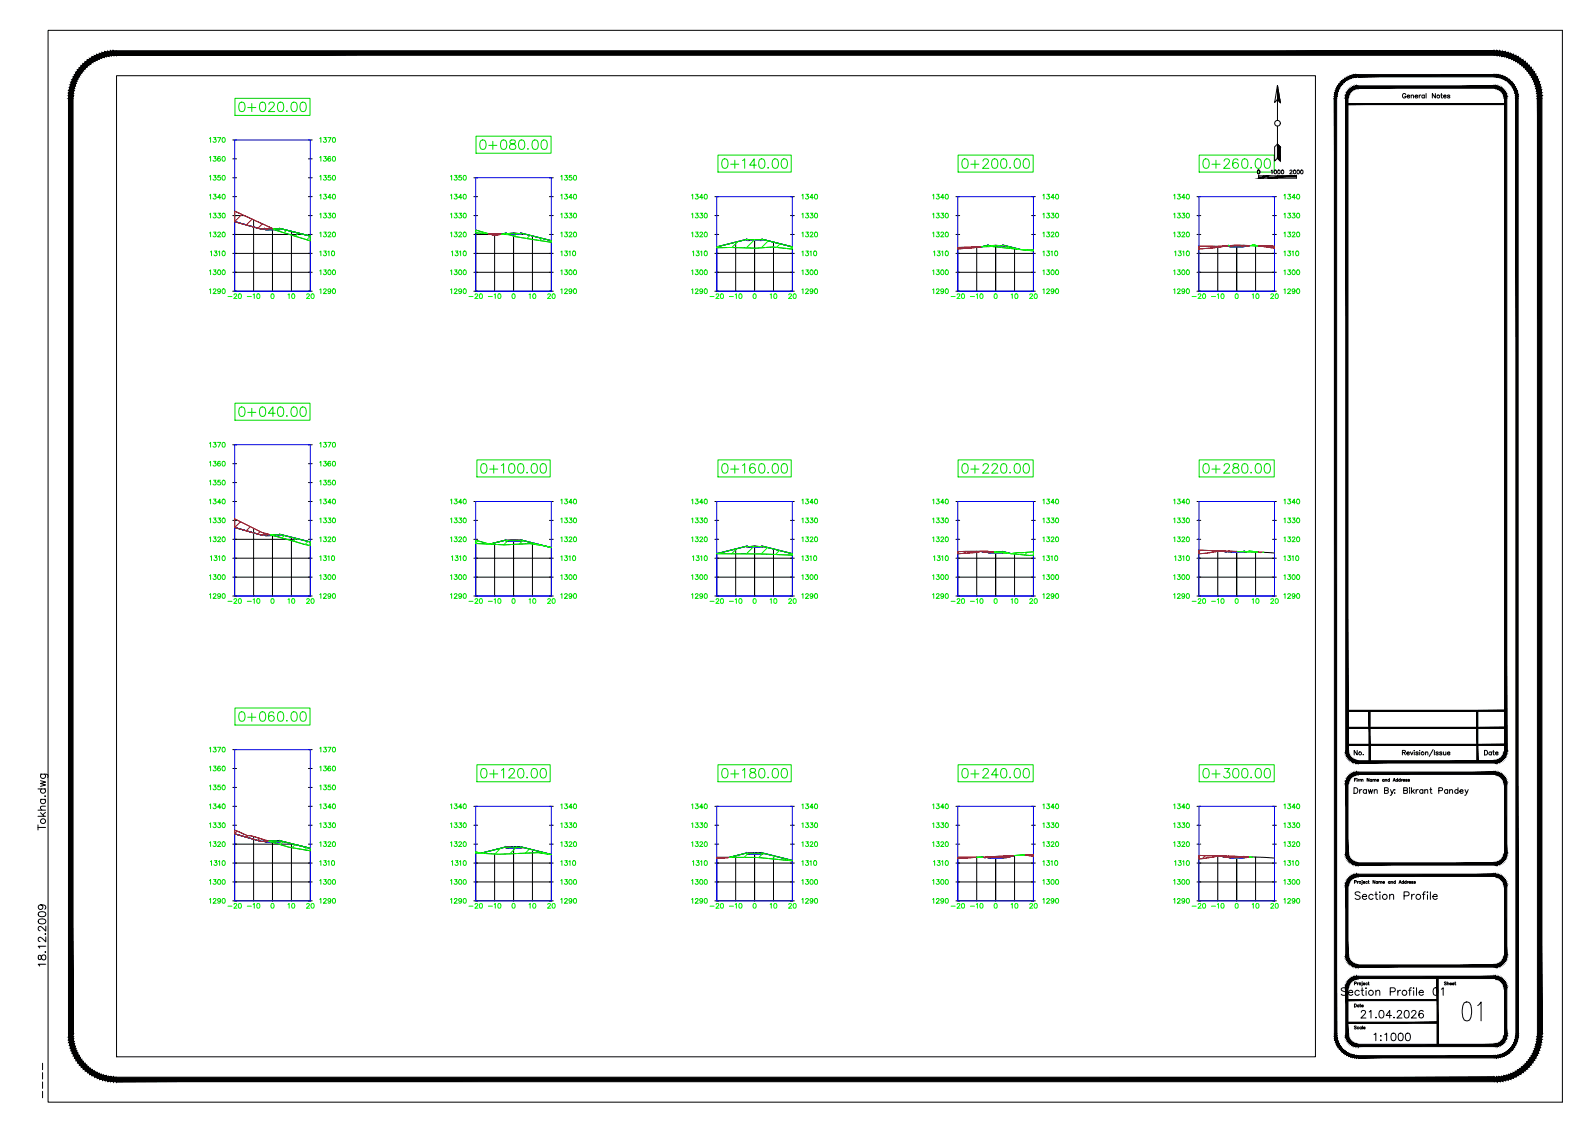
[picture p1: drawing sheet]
<svg xmlns="http://www.w3.org/2000/svg" width="841mm" height="594mm" viewBox="0 0 841 594" stroke-linecap="round" stroke-linejoin="round" font-family="sans-serif">
<defs><g id="words">
<text font-size="15" x="784" y="541" transform="rotate(-90 784 541)">01</text>
<text font-size="9.7" x="26" y="440" transform="rotate(-90 26 440)">Tokha.dwg</text>
<g font-size="7.5">
<text x="715" y="477">Section Profile</text>
<text x="25" y="512" transform="rotate(-90 25 512)">18.12.2009</text>
<text x="708" y="528">Section Profile 01</text>
<text x="719" y="540">21.04.2026</text>
<text x="726" y="552">1:1000</text>
</g>
<g font-size="5.7">
<text x="715" y="401">No.</text>
<text x="784" y="401">Date</text>
</g>
<g font-size="5.3">
<text x="740" y="53">General Notes</text>
<text x="671" y="93">1000</text>
<text x="681" y="93">2000</text>
</g>
<g font-size="4.4">
<text x="763" y="522">Sheet</text>
<text x="715" y="534">Date</text>
</g>
<text font-size="2.6" x="23" y="582" transform="rotate(-90 23 582)">----</text>
</g></defs>
<!-- layer: C-ROAD-SCTN-VIEW -->
<g fill="none" stroke="#0d0" stroke-width=".53">
<path d="M124 52h40v9h-40zM127 54h1a2.6 2.6 0 0 1 2 3 2.6 2.6 0 0 1-2 2 3 3 0 0 1-1-5zM131 57h4M133 55v4M138 54h1a2.6 2.6 0 0 1 2 3 2.6 2.6 0 0 1-2 2 3 3 0 0 1-1-5zM142 55l1-1h2v1l-1 2-2 2h3M147 54h1a2.6 2.6 0 0 1 2 3 2.6 2.6 0 0 1-2 2 3 3 0 0 1-1-5zM152 59h.1M155 54a2.6 2.6 0 0 1 2 3 2.6 2.6 0 0 1-2 2 3 3 0 0 1 0-5zM159 54h1a2.6 2.6 0 0 1 2 3 2.6 2.6 0 0 1-2 2 3 3 0 0 1-1-5zM111 73v2M113 73h1v1a.8 .8 0 0 1 0 1 .8 .8 0 0 1-1 0"/>
<path d="M115 73h2l-1 2M169 73h1v2M171 73h2l-1 1a.8 .8 0 0 1 0 1 .8 .8 0 0 1-1 0M173 73h2l-1 2M252 72h39v9h-39zM254 74h1a2.6 2.6 0 0 1 2 3 2.6 2.6 0 0 1-2 2 3 3 0 0 1-1-5zM259 77h4M261 75v4M265 74h1a2.6 2.6 0 0 1 2 3 2.6 2.6 0 0 1-2 2 3 3 0 0 1-1-5zM270 74v2h2l1 1a1.7 1.7 0 0 1-2 2 1.7 1.7 0 0 1-1-2l3-2-1-1zM275 74h1a2.6 2.6 0 0 1 2 3 2.6 2.6 0 0 1-2 2 3 3 0 0 1-1-5zM279 79h.1"/>
<path d="M282 74h1a2.6 2.6 0 0 1 2 3 2.6 2.6 0 0 1-2 2 3 3 0 0 1-1-5zM287 74h1a2.6 2.6 0 0 1 2 3 2.6 2.6 0 0 1-2 2 3 3 0 0 1-1-5zM111 93v2M111 83v2M113 93h1v1a.8 .8 0 0 1 0 1 .8 .8 0 0 1-1 0M113 83h1v1a.8 .8 0 0 1 0 1 .8 .8 0 0 1-1 0M117 93h-2v1a1 1 0 0 1 2 0 .9 .9 0 0 1-1 1 .9 .9 0 0 1-1 0M117 83h-1a1.1 1.1 0 0 0-1 1 1.1 1.1 0 0 0 2 1 .8 .8 0 0 0-1-1 .8 .8 0 0 0-1 0M169 93h1v2M169 83h1v2M171 93h2l-1 1a.8 .8 0 0 1 0 1 .8 .8 0 0 1-1 0M171 83h2l-1 1a.8 .8 0 0 1 0 1 .8 .8 0 0 1-1 0"/>
<path d="M175 93h-1v1a.9 .9 0 0 1 1 0 .9 .9 0 0 1 0 1 1 1 0 0 1-2 0M175 83a1.1 1.1 0 0 0-2 1 1.1 1.1 0 0 0 2 1 .8 .8 0 0 0-1-1 .8 .8 0 0 0-1 0M238 93h1v2M240 93h2l-1 1a.8 .8 0 0 1 1 1 1 1 0 0 1-2 0M244 93h-1v1a.9 .9 0 0 1 1 0 .9 .9 0 0 1 0 1 .9 .9 0 0 1-1 0M297 93v2M299 93h1l-1 1a.8 .8 0 0 1 1 1 .8 .8 0 0 1-1 0M302 93h-1v1a.9 .9 0 0 1 1 0 .9 .9 0 0 1 0 1 .9 .9 0 0 1-1 0M380 82h39v9h-39zM382 84h1a2.6 2.6 0 0 1 2 3 2.6 2.6 0 0 1-2 2 3 3 0 0 1-1-5zM387 87h4M389 85v4"/>
<path d="M393 85l1-1v5M400 87h-3l2-3v5M402 84h1a2.6 2.6 0 0 1 2 3 2.6 2.6 0 0 1-2 2 3 3 0 0 1-1-5zM406 89h1M409 84h1a2.6 2.6 0 0 1 2 3 2.6 2.6 0 0 1-2 2 3 3 0 0 1-1-5zM414 84h1a2.6 2.6 0 0 1 2 3 2.6 2.6 0 0 1-2 2 3 3 0 0 1-1-5zM507 82h39v9h-39zM509 84h1a2.6 2.6 0 0 1 2 3 2.6 2.6 0 0 1-2 2 3 3 0 0 1-1-5zM514 87h4M516 85v4M520 85l1-1h1l1 1-1 2-2 2h3M525 84h1a2.6 2.6 0 0 1 2 3 2.6 2.6 0 0 1-2 2 3 3 0 0 1-1-5z"/>
<path d="M530 84h1a2.6 2.6 0 0 1 2 3 2.6 2.6 0 0 1-2 2 3 3 0 0 1-1-5zM534 89h.1M537 84h1a2.6 2.6 0 0 1 2 3 2.6 2.6 0 0 1-2 2 3 3 0 0 1-1-5zM542 84h1a2.6 2.6 0 0 1 2 3 2.6 2.6 0 0 1-2 2 3 3 0 0 1-1-5zM634 82h40v9h-40zM637 84h1a2.6 2.6 0 0 1 2 3 2.6 2.6 0 0 1-2 2 3 3 0 0 1-1-5zM641 87h4M643 85v4M647 85l1-1h1l1 1v2l-3 2h4M655 85v-1a2.5 2.5 0 0 0-3 2 2.5 2.5 0 0 0 1 3 1.6 1.6 0 0 0 2-1 1.6 1.6 0 0 0-1-2 1.6 1.6 0 0 0-2 1M657 84h1a2.6 2.6 0 0 1 2 3 2.6 2.6 0 0 1-2 2 3 3 0 0 1-1-5zM662 89h.1"/>
<path d="M665 84a2.6 2.6 0 0 1 2 3 2.6 2.6 0 0 1-2 2 3 3 0 0 1 0-5zM669 84h1a2.6 2.6 0 0 1 2 3 2.6 2.6 0 0 1-2 2 3 3 0 0 1-1-5zM111 113v2M111 103v2M113 113h1v1a.8 .8 0 0 1 0 1 .8 .8 0 0 1-1 0M113 103h1v1a.8 .8 0 0 1 0 1 .8 .8 0 0 1-1 0M115 113h2l-1 1a.8 .8 0 0 1 1 1 1 1 0 0 1-2 0M117 104h-2l1-1v2M169 113h1v2M169 103h1v2M171 113h2l-1 1a.8 .8 0 0 1 0 1 .8 .8 0 0 1-1 0M171 103h2l-1 1a.8 .8 0 0 1 0 1 .8 .8 0 0 1-1 0"/>
<path d="M174 113h1l-1 1a.8 .8 0 0 1 1 1 1 1 0 0 1-2 0M175 104h-2l2-1v2M238 113h1v2M238 103h1v2M240 113h2l-1 1a.8 .8 0 0 1 1 1 1 1 0 0 1-2 0M240 103h2l-1 1a.8 .8 0 0 1 1 1 1 1 0 0 1-2 0M243 113h1l-1 1a.8 .8 0 0 1 1 1 .8 .8 0 0 1-1 0M244 104h-1l1-1v2M297 113v2M297 103v2M299 113h1l-1 1a.8 .8 0 0 1 1 1 .8 .8 0 0 1-1 0M299 103h1l-1 1a.8 .8 0 0 1 1 1 .8 .8 0 0 1-1 0"/>
<path d="M301 113h1v1a.8 .8 0 0 1 0 1 .8 .8 0 0 1-1 0M303 104h-2l1-1v2M366 113v2M366 103v2M368 113h1v1a.8 .8 0 0 1 0 1 .8 .8 0 0 1-1 0M368 103h1v1a.8 .8 0 0 1 0 1 .8 .8 0 0 1-1 0M370 113h2l-1 1a.8 .8 0 0 1 1 1 1 1 0 0 1-2 0M372 104h-2l1-1v2M424 113h1v2M424 103h1v2M426 113h2l-1 1a.8 .8 0 0 1 1 1 1 1 0 0 1-2 0M426 103h2l-1 1a.8 .8 0 0 1 1 1 1 1 0 0 1-2 0"/>
<path d="M429 113h1l-1 1a.8 .8 0 0 1 1 1 1 1 0 0 1-2 0M430 104h-2l2-1v2M493 113h1v2M493 103h1v2M495 113h2l-1 1a.8 .8 0 0 1 1 1 1 1 0 0 1-2 0M495 103h2l-1 1a.8 .8 0 0 1 1 1 1 1 0 0 1-2 0M498 113h1l-1 1a.8 .8 0 0 1 1 1 .8 .8 0 0 1-1 0M499 104h-1l1-1v2M552 113v2M552 103v2M554 113h1l-1 1a.8 .8 0 0 1 1 1 .8 .8 0 0 1-1 0M554 103h1l-1 1a.8 .8 0 0 1 1 1 .8 .8 0 0 1-1 0"/>
<path d="M556 113h1v1a.8 .8 0 0 1 0 1 .8 .8 0 0 1-1 0M558 104h-2l1-1v2M621 113v2M621 103v2M623 113h1v1a.8 .8 0 0 1 0 1 .8 .8 0 0 1-1 0M623 103h1v1a.8 .8 0 0 1 0 1 .8 .8 0 0 1-1 0M625 113h2l-1 1a.8 .8 0 0 1 1 1 1 1 0 0 1-2 0M627 104h-2l1-1v2M679 113h1v2M679 103h1v2M681 113h2l-1 1a.8 .8 0 0 1 0 1 .8 .8 0 0 1-1 0M681 103h2l-1 1a.8 .8 0 0 1 0 1 .8 .8 0 0 1-1 0"/>
<path d="M684 113h1l-1 1a.8 .8 0 0 1 1 1 1 1 0 0 1-2 0M685 104h-2l2-1v2M111 123v2M111 133h1v2M113 123h1v1a.8 .8 0 0 1 0 1 .8 .8 0 0 1-1 0M113 133h2l-1 1a.8 .8 0 0 1 1 1 1 1 0 0 1-2 0M115 123h1l1 1-2 1h2M116 133v2M169 133h1v2M169 123h1v2M171 133h2l-1 1a.8 .8 0 0 1 0 1 .8 .8 0 0 1-1 0M171 123h2l-1 1a.8 .8 0 0 1 0 1 .8 .8 0 0 1-1 0"/>
<path d="M173 133h1v2M174 123l1 1-2 1h2M238 123h1v2M239 133v2M240 123h2l-1 1a.8 .8 0 0 1 1 1 1 1 0 0 1-2 0M241 133h1v1a.8 .8 0 0 1 0 1 .8 .8 0 0 1-1 0M243 123h1v1l-1 1h1M243 133h1v2M297 133v2M297 123v2M299 133h1l-1 1a.8 .8 0 0 1 1 1 .8 .8 0 0 1-1 0M299 123h1l-1 1a.8 .8 0 0 1 1 1 .8 .8 0 0 1-1 0"/>
<path d="M301 133h1v2M301 123h1v1l-1 1h2M366 123v2M366 133h1v2M368 123h1v1a.8 .8 0 0 1 0 1 .8 .8 0 0 1-1 0M368 133h2l-1 1a.8 .8 0 0 1 1 1 1 1 0 0 1-2 0M370 123h1l1 1-2 1h2M371 133v2M424 133h1v2M424 123h1v2M426 133h2l-1 1a.8 .8 0 0 1 1 1 1 1 0 0 1-2 0M426 123h2l-1 1a.8 .8 0 0 1 1 1 1 1 0 0 1-2 0"/>
<path d="M428 133h1v2M429 123l1 1-2 1h2M493 123h1v2M494 133v2M495 123h2l-1 1a.8 .8 0 0 1 1 1 1 1 0 0 1-2 0M496 133h1v1a.8 .8 0 0 1 0 1 .8 .8 0 0 1-1 0M498 123h1v1l-1 1h1M498 133h1v2M552 133v2M552 123v2M554 133h1l-1 1a.8 .8 0 0 1 1 1 .8 .8 0 0 1-1 0M554 123h1l-1 1a.8 .8 0 0 1 1 1 .8 .8 0 0 1-1 0"/>
<path d="M556 133h1v2M556 123h1v1l-1 1h2M621 123v2M621 133h1v2M623 123h1v1a.8 .8 0 0 1 0 1 .8 .8 0 0 1-1 0M623 133h2l-1 1a.8 .8 0 0 1 1 1 1 1 0 0 1-2 0M625 123h1l1 1-2 1h2M626 133v2M679 133h1v2M679 123h1v2M681 133h2l-1 1a.8 .8 0 0 1 0 1 .8 .8 0 0 1-1 0M681 123h2l-1 1a.8 .8 0 0 1 0 1 .8 .8 0 0 1-1 0"/>
<path d="M683 133h1v2M684 123l1 1-2 1h2M111 153v2M111 143v2M113 153h1l-1 2h1M113 143h1v1a.8 .8 0 0 1 0 1 .8 .8 0 0 1-1 0M117 154a.8 .8 0 0 1-1 0 .8 .8 0 0 1-1-1 1 1 0 0 1 2 0l-1 2h-1M169 153h1v2M169 143h1v2M171 153h1h1l-2 2h2M171 143h2l-1 1a.8 .8 0 0 1 0 1 .8 .8 0 0 1-1 0M175 154a.8 .8 0 0 1-1 0 .8 .8 0 0 1 0-1 .8 .8 0 0 1 1 0v2h-1"/>
<path d="M238 153h1v2M238 143h1v2M240 153h1h1l-2 2h2M240 143h2l-1 1a.8 .8 0 0 1 1 1 1 1 0 0 1-2 0M244 154a.8 .8 0 0 1-1 0 .8 .8 0 0 1 0-1 .8 .8 0 0 1 1 0v2h-1M297 153v2M297 143v2M299 153h1l-1 2h1M299 143h1l-1 1a.8 .8 0 0 1 1 1 .8 .8 0 0 1-1 0M302 154a.8 .8 0 0 1-1 0 .8 .8 0 0 1 0-1 .8 .8 0 0 1 1 0v2h-1M366 153v2M366 143v2"/>
<path d="M368 153h1l-1 2h1M368 143h1v1a.8 .8 0 0 1 0 1 .8 .8 0 0 1-1 0M372 154a.8 .8 0 0 1-1 0 .8 .8 0 0 1-1-1 1 1 0 0 1 2 0l-1 2h-1M424 153h1v2M424 143h1v2M426 153h1h1l-2 2h2M426 143h2l-1 1a.8 .8 0 0 1 1 1 1 1 0 0 1-2 0M430 154a.8 .8 0 0 1-1 0 .8 .8 0 0 1 0-1 .8 .8 0 0 1 1 0v2h-1M493 153h1v2M493 143h1v2M495 153h1h1l-2 2h2M495 143h2l-1 1a.8 .8 0 0 1 1 1 1 1 0 0 1-2 0"/>
<path d="M499 154a.8 .8 0 0 1-1 0 .8 .8 0 0 1 0-1 .8 .8 0 0 1 1 0v2h-1M552 153v2M552 143v2M554 153h1l-1 2h1M554 143h1l-1 1a.8 .8 0 0 1 1 1 .8 .8 0 0 1-1 0M557 154a.8 .8 0 0 1-1 0 .8 .8 0 0 1 0-1 .8 .8 0 0 1 1 0v2h-1M621 153v2M621 143v2M623 153h1l-1 2h1M623 143h1v1a.8 .8 0 0 1 0 1 .8 .8 0 0 1-1 0M627 154a.8 .8 0 0 1-1 0 .8 .8 0 0 1-1-1 1 1 0 0 1 2 0l-1 2h-1M679 153h1v2"/>
<path d="M679 143h1v2M681 153h1h1l-2 2h2M681 143h2l-1 1a.8 .8 0 0 1 0 1 .8 .8 0 0 1-1 0M685 154a.8 .8 0 0 1-1 0 .8 .8 0 0 1 0-1 .8 .8 0 0 1 1 0v2h-1M124 213h40v9h-40zM127 216l1-1a2.6 2.6 0 0 1 2 3 2.6 2.6 0 0 1-2 2 3 3 0 0 1-1-4zM131 218h4M133 216v4M138 216l1-1a2.6 2.6 0 0 1 2 3 2.6 2.6 0 0 1-2 2 3 3 0 0 1-1-4zM146 219h-4l2-4v5M147 216l1-1a2.6 2.6 0 0 1 2 3 2.6 2.6 0 0 1-2 2 3 3 0 0 1-1-4zM152 220h.1"/>
<path d="M155 216v-1a2.6 2.6 0 0 1 2 3 2.6 2.6 0 0 1-2 2 3 3 0 0 1 0-4zM159 216l1-1a2.6 2.6 0 0 1 2 3 2.6 2.6 0 0 1-2 2 3 3 0 0 1-1-4zM111 235v-1v3M113 234h1v1a.8 .8 0 0 1 0 1 .8 .8 0 0 1-1 0M115 234h2l-1 3M169 235l1-1v3M171 234h2l-1 1a.8 .8 0 0 1 0 1 .8 .8 0 0 1-1 0M173 234h2l-1 3M111 255v-1v3M111 245v-1v3M113 254h1v1a.8 .8 0 0 1 0 1 .8 .8 0 0 1-1 0M113 244h1v1a.8 .8 0 0 1 0 1 .8 .8 0 0 1-1 0"/>
<path d="M117 254h-2v1a1 1 0 0 1 2 0 .9 .9 0 0 1-1 1 .9 .9 0 0 1-1 0M117 244h-1a1.1 1.1 0 0 0-1 1 1.1 1.1 0 0 0 2 1 .8 .8 0 0 0-1-1 .8 .8 0 0 0-1 1M169 255l1-1v3M169 245l1-1v3M171 254h2l-1 1a.8 .8 0 0 1 0 1 .8 .8 0 0 1-1 0M171 244h2l-1 1a.8 .8 0 0 1 0 1 .8 .8 0 0 1-1 0M175 254h-1v1a.9 .9 0 0 1 1 0 .9 .9 0 0 1 0 1 1 1 0 0 1-2 0M175 244a1.1 1.1 0 0 0-2 1 1.1 1.1 0 0 0 2 1 .8 .8 0 0 0-1-1 .8 .8 0 0 0-1 1M252 243h39v9h-39zM255 246l1-1a2.6 2.6 0 0 1 2 3 2.6 2.6 0 0 1-2 2 3 3 0 0 1-1-4zM259 248h4M261 246v4"/>
<path d="M265 246l1-1v5M270 246v-1a2.6 2.6 0 0 1 2 3 2.6 2.6 0 0 1-2 2 3 3 0 0 1 0-4zM274 246l1-1a2.6 2.6 0 0 1 2 3 2.6 2.6 0 0 1-2 2 3 3 0 0 1-1-4zM279 250h.1M282 246v-1a2.6 2.6 0 0 1 2 3 2.6 2.6 0 0 1-2 2 3 3 0 0 1 0-4zM286 246l1-1a2.6 2.6 0 0 1 2 3 2.6 2.6 0 0 1-2 2 3 3 0 0 1-1-4zM380 243h39v9h-39zM382 246l1-1a2.6 2.6 0 0 1 2 3 2.6 2.6 0 0 1-2 2 3 3 0 0 1-1-4zM387 248h4M389 246v4M393 246l1-1v5M399 246a2.5 2.5 0 0 0-3 1 2.5 2.5 0 0 0 2 3 1.6 1.6 0 0 0 2-1 1.6 1.6 0 0 0-2-2 1.6 1.6 0 0 0-1 2"/>
<path d="M402 246l1-1a2.6 2.6 0 0 1 2 3 2.6 2.6 0 0 1-2 2 3 3 0 0 1-1-4zM406 250h1M409 246l1-1a2.6 2.6 0 0 1 2 3 2.6 2.6 0 0 1-2 2 3 3 0 0 1-1-4zM414 246l1-1a2.6 2.6 0 0 1 2 3 2.6 2.6 0 0 1-2 2 3 3 0 0 1-1-4zM507 243h39v9h-39zM509 246l1-1a2.6 2.6 0 0 1 2 3 2.6 2.6 0 0 1-2 2 3 3 0 0 1-1-4zM514 248h4M516 246v4M520 246l1-1 1 1h1l-1 2-2 2h3M525 246l1-1 1 1h1l-1 2-3 2h4M530 246l1-1a2.6 2.6 0 0 1 2 3 2.6 2.6 0 0 1-2 2 3 3 0 0 1-1-4zM534 250h.1"/>
<path d="M537 246l1-1a2.6 2.6 0 0 1 2 3 2.6 2.6 0 0 1-2 2 3 3 0 0 1-1-4zM542 246l1-1a2.6 2.6 0 0 1 2 3 2.6 2.6 0 0 1-2 2 3 3 0 0 1-1-4zM634 243h40v9h-40zM637 246l1-1a2.6 2.6 0 0 1 2 3 2.6 2.6 0 0 1-2 2 3 3 0 0 1-1-4zM641 248h4M643 246v4M647 246l1-1h1l1 1v2l-3 2h4M652 246v1l3 1v1a1.7 1.7 0 0 1-1 1 1.7 1.7 0 0 1-2-1l3-3zM657 246l1-1a2.6 2.6 0 0 1 2 3 2.6 2.6 0 0 1-2 2 3 3 0 0 1-1-4zM662 250h.1M665 246v-1a2.6 2.6 0 0 1 2 3 2.6 2.6 0 0 1-2 2 3 3 0 0 1 0-4zM669 246l1-1a2.6 2.6 0 0 1 2 3 2.6 2.6 0 0 1-2 2 3 3 0 0 1-1-4z"/>
<path d="M111 275v-1v3M111 265v-1v3M113 274h1v1a.8 .8 0 0 1 0 1 .8 .8 0 0 1-1 0M113 264h1v1a.8 .8 0 0 1 0 1 .8 .8 0 0 1-1 0M115 274h2l-1 1a.8 .8 0 0 1 1 1 1 1 0 0 1-2 0M117 266h-2l1-2v3M169 275l1-1v3M169 265l1-1v3M171 274h2l-1 1a.8 .8 0 0 1 0 1 .8 .8 0 0 1-1 0M171 264h2l-1 1a.8 .8 0 0 1 0 1 .8 .8 0 0 1-1 0M174 274h1l-1 1a.8 .8 0 0 1 1 1 1 1 0 0 1-2 0M175 266h-2l2-2v3"/>
<path d="M238 275l1-1v3M238 265l1-1v3M240 274h2l-1 1a.8 .8 0 0 1 1 1 1 1 0 0 1-2 0M240 264h2l-1 1a.8 .8 0 0 1 1 1 1 1 0 0 1-2 0M243 274h1l-1 1a.8 .8 0 0 1 1 1 .8 .8 0 0 1-1 0M244 266h-1l1-2v3M297 275v-1v3M297 265v-1v3M299 274h1l-1 1a.8 .8 0 0 1 1 1 .8 .8 0 0 1-1 0M299 264h1l-1 1a.8 .8 0 0 1 1 1 .8 .8 0 0 1-1 0M301 274h1v1a.8 .8 0 0 1 0 1 .8 .8 0 0 1-1 0M303 266h-2l1-2v3"/>
<path d="M366 275v-1v3M366 265v-1v3M368 274h1v1a.8 .8 0 0 1 0 1 .8 .8 0 0 1-1 0M368 264h1v1a.8 .8 0 0 1 0 1 .8 .8 0 0 1-1 0M370 274h2l-1 1a.8 .8 0 0 1 1 1 1 1 0 0 1-2 0M372 266h-2l1-2v3M424 275l1-1v3M424 265l1-1v3M426 274h2l-1 1a.8 .8 0 0 1 1 1 1 1 0 0 1-2 0M426 264h2l-1 1a.8 .8 0 0 1 1 1 1 1 0 0 1-2 0M429 274h1l-1 1a.8 .8 0 0 1 1 1 1 1 0 0 1-2 0M430 266h-2l2-2v3"/>
<path d="M493 275l1-1v3M493 265l1-1v3M495 274h2l-1 1a.8 .8 0 0 1 1 1 1 1 0 0 1-2 0M495 264h2l-1 1a.8 .8 0 0 1 1 1 1 1 0 0 1-2 0M498 274h1l-1 1a.8 .8 0 0 1 1 1 .8 .8 0 0 1-1 0M499 266h-1l1-2v3M552 275v-1v3M552 265v-1v3M554 274h1l-1 1a.8 .8 0 0 1 1 1 .8 .8 0 0 1-1 0M554 264h1l-1 1a.8 .8 0 0 1 1 1 .8 .8 0 0 1-1 0M556 274h1v1a.8 .8 0 0 1 0 1 .8 .8 0 0 1-1 0M558 266h-2l1-2v3"/>
<path d="M621 275v-1v3M621 265v-1v3M623 274h1v1a.8 .8 0 0 1 0 1 .8 .8 0 0 1-1 0M623 264h1v1a.8 .8 0 0 1 0 1 .8 .8 0 0 1-1 0M625 274h2l-1 1a.8 .8 0 0 1 1 1 1 1 0 0 1-2 0M627 266h-2l1-2v3M679 275l1-1v3M679 265l1-1v3M681 274h2l-1 1a.8 .8 0 0 1 0 1 .8 .8 0 0 1-1 0M681 264h2l-1 1a.8 .8 0 0 1 0 1 .8 .8 0 0 1-1 0M684 274h1l-1 1a.8 .8 0 0 1 1 1 1 1 0 0 1-2 0M685 266h-2l2-2v3"/>
<path d="M111 285v-1v3M111 295l1-1v3M113 284h1v1a.8 .8 0 0 1 0 1 .8 .8 0 0 1-1 0M113 294h2l-1 1a.8 .8 0 0 1 1 1 1 1 0 0 1-2 0M115 285l1-1 1 1-2 2h2M116 295v-1v3M169 295l1-1v3M169 285l1-1v3M171 294h2l-1 1a.8 .8 0 0 1 0 1 .8 .8 0 0 1-1 0M171 284h2l-1 1a.8 .8 0 0 1 0 1 .8 .8 0 0 1-1 0M173 295l1-1v3M174 285v-1l1 1-2 2h2"/>
<path d="M238 285l1-1v3M239 295v-1v3M240 284h2l-1 1a.8 .8 0 0 1 1 1 1 1 0 0 1-2 0M241 294h1v1a.8 .8 0 0 1 0 1 .8 .8 0 0 1-1 0M243 285v-1l1 1-1 2h1M243 295l1-1v3M297 295v-1v3M297 285v-1v3M299 294h1l-1 1a.8 .8 0 0 1 1 1 .8 .8 0 0 1-1 0M299 284h1l-1 1a.8 .8 0 0 1 1 1 .8 .8 0 0 1-1 0M301 295l1-1v3M301 285l1-1v1l-1 2h2"/>
<path d="M366 285v-1v3M366 295l1-1v3M368 284h1v1a.8 .8 0 0 1 0 1 .8 .8 0 0 1-1 0M368 294h2l-1 1a.8 .8 0 0 1 1 1 1 1 0 0 1-2 0M370 285l1-1 1 1-2 2h2M371 295v-1v3M424 295l1-1v3M424 285l1-1v3M426 294h2l-1 1a.8 .8 0 0 1 1 1 1 1 0 0 1-2 0M426 284h2l-1 1a.8 .8 0 0 1 1 1 1 1 0 0 1-2 0M428 295l1-1v3M429 285v-1l1 1-2 2h2"/>
<path d="M493 285l1-1v3M494 295v-1v3M495 284h2l-1 1a.8 .8 0 0 1 1 1 1 1 0 0 1-2 0M496 294h1v1a.8 .8 0 0 1 0 1 .8 .8 0 0 1-1 0M498 285v-1l1 1-1 2h1M498 295l1-1v3M552 295v-1v3M552 285v-1v3M554 294h1l-1 1a.8 .8 0 0 1 1 1 .8 .8 0 0 1-1 0M554 284h1l-1 1a.8 .8 0 0 1 1 1 .8 .8 0 0 1-1 0M556 295l1-1v3M556 285l1-1v1l-1 2h2"/>
<path d="M621 285v-1v3M621 295l1-1v3M623 284h1v1a.8 .8 0 0 1 0 1 .8 .8 0 0 1-1 0M623 294h2l-1 1a.8 .8 0 0 1 1 1 1 1 0 0 1-2 0M625 285l1-1 1 1-2 2h2M626 295v-1v3M679 295l1-1v3M679 285l1-1v3M681 294h2l-1 1a.8 .8 0 0 1 0 1 .8 .8 0 0 1-1 0M681 284h2l-1 1a.8 .8 0 0 1 0 1 .8 .8 0 0 1-1 0M683 295l1-1v3M684 285v-1l1 1-2 2h2"/>
<path d="M111 315v-1v3M111 305v-1v3M113 315l1-1v1l-1 2h1M113 304h1v1a.8 .8 0 0 1 0 1 .8 .8 0 0 1-1 0M117 315a.8 .8 0 0 1-1 1 1.1 1.1 0 0 1-1-2 1 1 0 0 1 2 0l-1 2h-1M169 315l1-1v3M169 305l1-1v3M171 315l1-1 1 1-2 2h2M171 304h2l-1 1a.8 .8 0 0 1 0 1 .8 .8 0 0 1-1 0M175 315a.8 .8 0 0 1-1 1 1 1 0 0 1 0-2 .8 .8 0 0 1 1 0v2h-1M238 315l1-1v3M238 305l1-1v3"/>
<path d="M240 315l1-1 1 1-2 2h2M240 304h2l-1 1a.8 .8 0 0 1 1 1 1 1 0 0 1-2 0M244 315a.8 .8 0 0 1-1 1 1 1 0 0 1 0-2 .8 .8 0 0 1 1 0v2h-1M297 315v-1v3M297 305v-1v3M299 315l1-1v1l-1 2h1M299 304h1l-1 1a.8 .8 0 0 1 1 1 .8 .8 0 0 1-1 0M302 315a.8 .8 0 0 1-1 1 1 1 0 0 1 0-2 .8 .8 0 0 1 1 0v2h-1M366 315v-1v3M366 305v-1v3M368 315l1-1v1l-1 2h1M368 304h1v1a.8 .8 0 0 1 0 1 .8 .8 0 0 1-1 0"/>
<path d="M372 315a.8 .8 0 0 1-1 1 1.1 1.1 0 0 1-1-2 1 1 0 0 1 2 0l-1 2h-1M424 315l1-1v3M424 305l1-1v3M426 315l1-1 1 1-2 2h2M426 304h2l-1 1a.8 .8 0 0 1 1 1 1 1 0 0 1-2 0M430 315a.8 .8 0 0 1-1 1 1 1 0 0 1 0-2 .8 .8 0 0 1 1 0v2h-1M493 315l1-1v3M493 305l1-1v3M495 315l1-1 1 1-2 2h2M495 304h2l-1 1a.8 .8 0 0 1 1 1 1 1 0 0 1-2 0M499 315a.8 .8 0 0 1-1 1 1 1 0 0 1 0-2 .8 .8 0 0 1 1 0v2h-1M552 315v-1v3"/>
<path d="M552 305v-1v3M554 315l1-1v1l-1 2h1M554 304h1l-1 1a.8 .8 0 0 1 1 1 .8 .8 0 0 1-1 0M557 315a.8 .8 0 0 1-1 1 1 1 0 0 1 0-2 .8 .8 0 0 1 1 0v2h-1M621 315v-1v3M621 305v-1v3M623 315l1-1v1l-1 2h1M623 304h1v1a.8 .8 0 0 1 0 1 .8 .8 0 0 1-1 0M627 315a.8 .8 0 0 1-1 1 1.1 1.1 0 0 1-1-2 1 1 0 0 1 2 0l-1 2h-1M679 315l1-1v3M679 305l1-1v3M681 315l1-1 1 1-2 2h2"/>
<path d="M681 304h2l-1 1a.8 .8 0 0 1 0 1 .8 .8 0 0 1-1 0M685 315a.8 .8 0 0 1-1 1 1 1 0 0 1 0-2 .8 .8 0 0 1 1 0v2h-1M124 375h40v9h-40zM127 377h1a2.6 2.6 0 0 1 2 2 2.6 2.6 0 0 1-2 3 3 3 0 0 1-1-5zM131 379h4M133 377v5M138 377h1a2.6 2.6 0 0 1 2 2 2.6 2.6 0 0 1-2 3 3 3 0 0 1-1-5zM145 377a2.5 2.5 0 0 0-3 2 2.5 2.5 0 0 0 1 3 1.6 1.6 0 0 0 2-2 1.6 1.6 0 0 0-1-2 1.6 1.6 0 0 0-2 2M147 377h1a2.6 2.6 0 0 1 2 2 2.6 2.6 0 0 1-2 3 3 3 0 0 1-1-5zM155 377a2.6 2.6 0 0 1 2 2 2.6 2.6 0 0 1-2 3 3 3 0 0 1 0-5zM159 377h1a2.6 2.6 0 0 1 2 2 2.6 2.6 0 0 1-2 3 3 3 0 0 1-1-5zM111 396v-1v3"/>
<path d="M113 395h1v1a1 1 0 0 1 0 2 .8 .8 0 0 1-1-1M115 395h2l-1 3M152 381h.1M169 396l1-1v3M171 395h2l-1 1a1 1 0 0 1 0 2 .8 .8 0 0 1-1-1M173 395h2l-1 3M111 416v-1v3M111 406v-1v3M113 415h1v1a1 1 0 0 1 0 2 .8 .8 0 0 1-1-1M113 405h1v1a1 1 0 0 1 0 2 .8 .8 0 0 1-1-1M117 415h-2v1a1 1 0 0 1 2 0 1.1 1.1 0 0 1-1 2 .9 .9 0 0 1-1-1M117 406l-1-1a1.1 1.1 0 0 0-1 2 1.1 1.1 0 0 0 2 0 .8 .8 0 0 0-1-1 .8 .8 0 0 0-1 1"/>
<path d="M169 416l1-1v3M169 406l1-1v3M171 415h2l-1 1a1 1 0 0 1 0 2 .8 .8 0 0 1-1-1M171 405h2l-1 1a1 1 0 0 1 0 2 .8 .8 0 0 1-1-1M175 415h-1v1a.9 .9 0 0 1 1 0 1 1 0 0 1 0 2 1.1 1.1 0 0 1-2-1M175 406v-1a1.4 1.4 0 0 0-2 2 1.1 1.1 0 0 0 2 0 .8 .8 0 0 0-1-1 .8 .8 0 0 0-1 1M252 405h39v9h-39zM255 407h1a2.6 2.6 0 0 1 2 2 2.6 2.6 0 0 1-2 3 3 3 0 0 1-1-5zM259 409h4M261 407v5M265 408l1-1v5M269 408l1-1h1l1 1-1 1-2 3h3"/>
<path d="M274 407h1a2.6 2.6 0 0 1 2 2 2.6 2.6 0 0 1-2 3 3 3 0 0 1-1-5zM279 411h.1M282 407a2.6 2.6 0 0 1 2 2 2.6 2.6 0 0 1-2 3 3 3 0 0 1 0-5zM286 407h1a2.6 2.6 0 0 1 2 2 2.6 2.6 0 0 1-2 3 3 3 0 0 1-1-5zM380 405h39v9h-39zM382 407h1a2.6 2.6 0 0 1 2 2 2.6 2.6 0 0 1-2 3 3 3 0 0 1-1-5zM387 409h4M389 407v5M393 408l1-1v5M397 407v1l2 1 1 1a1.7 1.7 0 0 1-2 2 1.7 1.7 0 0 1-1-2l3-2-1-1zM402 407h1a2.6 2.6 0 0 1 2 2 2.6 2.6 0 0 1-2 3 3 3 0 0 1-1-5zM406 411h1"/>
<path d="M409 407h1a2.6 2.6 0 0 1 2 2 2.6 2.6 0 0 1-2 3 3 3 0 0 1-1-5zM414 407h1a2.6 2.6 0 0 1 2 2 2.6 2.6 0 0 1-2 3 3 3 0 0 1-1-5zM507 405h39v9h-39zM509 407h1a2.6 2.6 0 0 1 2 2 2.6 2.6 0 0 1-2 3 3 3 0 0 1-1-5zM514 409h4M516 407v5M520 408l1-1h1l1 1-1 1-2 3h3M528 410h-4l3-3v5M530 407h1a2.6 2.6 0 0 1 2 2 2.6 2.6 0 0 1-2 3 3 3 0 0 1-1-5zM534 411h.1M537 407h1a2.6 2.6 0 0 1 2 2 2.6 2.6 0 0 1-2 3 3 3 0 0 1-1-5zM542 407h1a2.6 2.6 0 0 1 2 2 2.6 2.6 0 0 1-2 3 3 3 0 0 1-1-5z"/>
<path d="M634 405h40v9h-40zM637 407h1a2.6 2.6 0 0 1 2 2 2.6 2.6 0 0 1-2 3 3 3 0 0 1-1-5zM641 409h4M643 407v5M648 407h2l-1 1a1.7 1.7 0 0 1 1 3 1.7 1.7 0 0 1-3 0M653 407a2.6 2.6 0 0 1 2 2 2.6 2.6 0 0 1-2 3 3 3 0 0 1 0-5zM657 407h1a2.6 2.6 0 0 1 2 2 2.6 2.6 0 0 1-2 3 3 3 0 0 1-1-5zM662 411h.1M665 407a2.6 2.6 0 0 1 2 2 2.6 2.6 0 0 1-2 3 3 3 0 0 1 0-5zM669 407h1a2.6 2.6 0 0 1 2 2 2.6 2.6 0 0 1-2 3 3 3 0 0 1-1-5zM111 436v-1v3M111 426v-1v3"/>
<path d="M113 435h1v1a1 1 0 0 1 0 2 .8 .8 0 0 1-1-1M113 425h1v1a1 1 0 0 1 0 2 .8 .8 0 0 1-1-1M115 435h2l-1 1a1.1 1.1 0 0 1 1 2 1.1 1.1 0 0 1-2-1M117 427h-2l1-2v3M169 436l1-1v3M169 426l1-1v3M171 435h2l-1 1a1 1 0 0 1 0 2 .8 .8 0 0 1-1-1M171 425h2l-1 1a1 1 0 0 1 0 2 .8 .8 0 0 1-1-1M174 435h1l-1 1a1.1 1.1 0 0 1 1 2 1.1 1.1 0 0 1-2-1M175 427h-2l2-2v3M238 436l1-1v3M238 426l1-1v3"/>
<path d="M240 435h2l-1 1a1.1 1.1 0 0 1 1 2 1.1 1.1 0 0 1-2-1M240 425h2l-1 1a1.1 1.1 0 0 1 1 2 1.1 1.1 0 0 1-2-1M243 435h1l-1 1a1.1 1.1 0 0 1 1 2 .8 .8 0 0 1-1-1M244 427h-1l1-2v3M297 436v-1v3M297 426v-1v3M299 435h1l-1 1a1.1 1.1 0 0 1 1 2 .8 .8 0 0 1-1-1M299 425h1l-1 1a1.1 1.1 0 0 1 1 2 .8 .8 0 0 1-1-1M301 435h1v1a1 1 0 0 1 0 2 .8 .8 0 0 1-1-1M303 427h-2l1-2v3M366 436v-1v3M366 426v-1v3"/>
<path d="M368 435h1v1a1 1 0 0 1 0 2 .8 .8 0 0 1-1-1M368 425h1v1a1 1 0 0 1 0 2 .8 .8 0 0 1-1-1M370 435h2l-1 1a1.1 1.1 0 0 1 1 2 1.1 1.1 0 0 1-2-1M372 427h-2l1-2v3M424 436l1-1v3M424 426l1-1v3M426 435h2l-1 1a1.1 1.1 0 0 1 1 2 1.1 1.1 0 0 1-2-1M426 425h2l-1 1a1.1 1.1 0 0 1 1 2 1.1 1.1 0 0 1-2-1M429 435h1l-1 1a1.1 1.1 0 0 1 1 2 1.1 1.1 0 0 1-2-1M430 427h-2l2-2v3M493 436l1-1v3M493 426l1-1v3"/>
<path d="M495 435h2l-1 1a1.1 1.1 0 0 1 1 2 1.1 1.1 0 0 1-2-1M495 425h2l-1 1a1.1 1.1 0 0 1 1 2 1.1 1.1 0 0 1-2-1M498 435h1l-1 1a1.1 1.1 0 0 1 1 2 .8 .8 0 0 1-1-1M499 427h-1l1-2v3M552 436v-1v3M552 426v-1v3M554 435h1l-1 1a1.1 1.1 0 0 1 1 2 .8 .8 0 0 1-1-1M554 425h1l-1 1a1.1 1.1 0 0 1 1 2 .8 .8 0 0 1-1-1M556 435h1v1a1 1 0 0 1 0 2 .8 .8 0 0 1-1-1M558 427h-2l1-2v3M621 436v-1v3M621 426v-1v3"/>
<path d="M623 435h1v1a1 1 0 0 1 0 2 .8 .8 0 0 1-1-1M623 425h1v1a1 1 0 0 1 0 2 .8 .8 0 0 1-1-1M625 435h2l-1 1a1.1 1.1 0 0 1 1 2 1.1 1.1 0 0 1-2-1M627 427h-2l1-2v3M679 436l1-1v3M679 426l1-1v3M681 435h2l-1 1a1 1 0 0 1 0 2 .8 .8 0 0 1-1-1M681 425h2l-1 1a1.1 1.1 0 0 1 1 2 1.1 1.1 0 0 1-2-1M684 435h1l-1 1a1.1 1.1 0 0 1 1 2 1.1 1.1 0 0 1-2-1M685 427h-2l2-2v3M111 446v-1v3M111 456l1-1v3"/>
<path d="M113 445h1v1a1 1 0 0 1 0 2 .8 .8 0 0 1-1-1M113 455h2l-1 1a1.1 1.1 0 0 1 1 2 1.1 1.1 0 0 1-2-1M115 446l1-1 1 1-2 2h2M116 456v-1v3M169 456l1-1v3M169 446l1-1v3M171 455h2l-1 1a1 1 0 0 1 0 2 .8 .8 0 0 1-1-1M171 445h2l-1 1a1 1 0 0 1 0 2 .8 .8 0 0 1-1-1M173 456l1-1v3M174 446v-1l1 1-2 2h2M238 446l1-1v3M239 456v-1v3"/>
<path d="M240 445h2l-1 1a1.1 1.1 0 0 1 1 2 1.1 1.1 0 0 1-2-1M241 455h1v1a1 1 0 0 1 0 2 .8 .8 0 0 1-1-1M243 446l1-1v1l-1 2h1M243 456l1-1v3M297 456v-1v3M297 446v-1v3M299 455h1l-1 1a1.1 1.1 0 0 1 1 2 .8 .8 0 0 1-1-1M299 445h1l-1 1a1.1 1.1 0 0 1 1 2 .8 .8 0 0 1-1-1M301 456l1-1v3M301 446l1-1v1l-1 2h2M366 446v-1v3M366 456l1-1v3"/>
<path d="M368 445h1v1a1 1 0 0 1 0 2 .8 .8 0 0 1-1-1M368 455h2l-1 1a1.1 1.1 0 0 1 1 2 1.1 1.1 0 0 1-2-1M370 446l1-1 1 1-2 2h2M371 456v-1v3M424 456l1-1v3M424 446l1-1v3M426 455h2l-1 1a1.1 1.1 0 0 1 1 2 1.1 1.1 0 0 1-2-1M426 445h2l-1 1a1.1 1.1 0 0 1 1 2 1.1 1.1 0 0 1-2-1M428 456l1-1v3M429 446v-1l1 1-2 2h2M493 446l1-1v3M494 456v-1v3"/>
<path d="M495 445h2l-1 1a1.1 1.1 0 0 1 1 2 1.1 1.1 0 0 1-2-1M496 455h1v1a1 1 0 0 1 0 2 .8 .8 0 0 1-1-1M498 446l1-1v1l-1 2h1M498 456l1-1v3M552 456v-1v3M552 446v-1v3M554 455h1l-1 1a1.1 1.1 0 0 1 1 2 .8 .8 0 0 1-1-1M554 445h1l-1 1a1.1 1.1 0 0 1 1 2 .8 .8 0 0 1-1-1M556 456l1-1v3M556 446l1-1v1l-1 2h2M621 446v-1v3M621 456l1-1v3"/>
<path d="M623 445h1v1a1 1 0 0 1 0 2 .8 .8 0 0 1-1-1M623 455h2l-1 1a1.1 1.1 0 0 1 1 2 1.1 1.1 0 0 1-2-1M625 446l1-1 1 1-2 2h2M626 456v-1v3M679 456l1-1v3M679 446l1-1v3M681 455h2l-1 1a1 1 0 0 1 0 2 .8 .8 0 0 1-1-1M681 445h2l-1 1a1 1 0 0 1 0 2 .8 .8 0 0 1-1-1M683 456l1-1v3M684 446v-1l1 1-2 2h2M111 476v-1v3M111 466v-1v3"/>
<path d="M113 476v-1l1 1-1 2h1M113 465h1v1a1 1 0 0 1 0 2 .8 .8 0 0 1-1-1M117 476a.8 .8 0 0 1-1 1 .8 .8 0 0 1-1-1 1 1 0 0 1 2 0l-1 2-1-1M169 476l1-1v3M169 466l1-1v3M171 476l1-1 1 1-2 2h2M171 465h2l-1 1a1 1 0 0 1 0 2 .8 .8 0 0 1-1-1M175 476a.8 .8 0 0 1-1 1 .8 .8 0 0 1 0-1 .8 .8 0 0 1 1 0v2l-1-1M238 476l1-1v3M238 466l1-1v3M240 476l1-1 1 1-2 2h2M240 465h2l-1 1a1.1 1.1 0 0 1 1 2 1.1 1.1 0 0 1-2-1"/>
<path d="M244 476a.8 .8 0 0 1-1 1 .8 .8 0 0 1 0-1 .8 .8 0 0 1 1 0v2l-1-1M297 476v-1v3M297 466v-1v3M299 476v-1l1 1-1 2h1M299 465h1l-1 1a1.1 1.1 0 0 1 1 2 .8 .8 0 0 1-1-1M302 476a.8 .8 0 0 1-1 1 .8 .8 0 0 1 0-1 .8 .8 0 0 1 1 0v2l-1-1M366 476v-1v3M366 466v-1v3M368 476v-1l1 1-1 2h1M368 465h1v1a1 1 0 0 1 0 2 .8 .8 0 0 1-1-1M372 476a.8 .8 0 0 1-1 1 .8 .8 0 0 1-1-1 1 1 0 0 1 2 0l-1 2-1-1M424 476l1-1v3"/>
<path d="M424 466l1-1v3M426 476l1-1 1 1-2 2h2M426 465h2l-1 1a1.1 1.1 0 0 1 1 2 1.1 1.1 0 0 1-2-1M430 476a.8 .8 0 0 1-1 1 .8 .8 0 0 1 0-1 .8 .8 0 0 1 1 0v2l-1-1M493 476l1-1v3M493 466l1-1v3M495 476l1-1 1 1-2 2h2M495 465h2l-1 1a1.1 1.1 0 0 1 1 2 1.1 1.1 0 0 1-2-1M499 476a.8 .8 0 0 1-1 1 .8 .8 0 0 1 0-1 .8 .8 0 0 1 1 0v2l-1-1M552 476v-1v3M552 466v-1v3M554 476v-1l1 1-1 2h1"/>
<path d="M554 465h1l-1 1a1.1 1.1 0 0 1 1 2 .8 .8 0 0 1-1-1M557 476a.8 .8 0 0 1-1 1 .8 .8 0 0 1 0-1 .8 .8 0 0 1 1 0v2l-1-1M621 476v-1v3M621 466v-1v3M623 476v-1l1 1-1 2h1M623 465h1v1a1 1 0 0 1 0 2 .8 .8 0 0 1-1-1M627 476a.8 .8 0 0 1-1 1 .8 .8 0 0 1-1-1 1 1 0 0 1 2 0l-1 2-1-1M679 476l1-1v3M679 466l1-1v3M681 476l1-1 1 1-2 2h2M681 465h2l-1 1a1 1 0 0 1 0 2 .8 .8 0 0 1-1-1M685 476a.8 .8 0 0 1-1 1 .8 .8 0 0 1 0-1 .8 .8 0 0 1 1 0v2l-1-1"/>
<circle cx="118" cy="74" r="1.1"/>
<circle cx="177" cy="74" r="1.1"/>
<circle cx="118" cy="94" r="1.1"/>
<circle cx="118" cy="84" r="1.1"/>
<circle cx="177" cy="84" r="1.1"/>
<circle cx="177" cy="94" r="1.1"/>
<circle cx="246" cy="94" r="1.1"/>
<circle cx="304" cy="94" r="1.1"/>
<circle cx="118" cy="114" r="1.1"/>
<circle cx="118" cy="104" r="1.1"/>
<circle cx="177" cy="104" r="1.1"/>
<circle cx="177" cy="114" r="1.1"/>
<circle cx="246" cy="104" r="1.1"/>
<circle cx="246" cy="114" r="1.1"/>
<circle cx="304" cy="114" r="1.1"/>
<circle cx="304" cy="104" r="1.1"/>
<circle cx="373" cy="104" r="1.1"/>
<circle cx="373" cy="114" r="1.1"/>
<circle cx="432" cy="114" r="1.1"/>
<circle cx="432" cy="104" r="1.1"/>
<circle cx="501" cy="104" r="1.1"/>
<circle cx="501" cy="114" r="1.1"/>
<circle cx="559" cy="104" r="1.1"/>
<circle cx="559" cy="114" r="1.1"/>
<circle cx="628" cy="104" r="1.1"/>
<circle cx="628" cy="114" r="1.1"/>
<circle cx="687" cy="114" r="1.1"/>
<circle cx="687" cy="104" r="1.1"/>
<circle cx="118" cy="124" r="1.1"/>
<circle cx="118" cy="134" r="1.1"/>
<circle cx="176" cy="134" r="1.1"/>
<circle cx="177" cy="124" r="1.1"/>
<circle cx="246" cy="124" r="1.1"/>
<circle cx="246" cy="134" r="1.1"/>
<circle cx="304" cy="134" r="1.1"/>
<circle cx="304" cy="124" r="1.1"/>
<circle cx="373" cy="124" r="1.1"/>
<circle cx="373" cy="134" r="1.1"/>
<circle cx="431" cy="134" r="1.1"/>
<circle cx="432" cy="124" r="1.1"/>
<circle cx="501" cy="124" r="1.1"/>
<circle cx="501" cy="134" r="1.1"/>
<circle cx="559" cy="134" r="1.1"/>
<circle cx="559" cy="124" r="1.1"/>
<circle cx="628" cy="124" r="1.1"/>
<circle cx="628" cy="134" r="1.1"/>
<circle cx="686" cy="134" r="1.1"/>
<circle cx="687" cy="124" r="1.1"/>
<circle cx="116" cy="144" r="1.1"/>
<circle cx="118" cy="144" r="1.1"/>
<circle cx="118" cy="154" r="1.1"/>
<circle cx="174" cy="144" r="1.1"/>
<circle cx="177" cy="144" r="1.1"/>
<circle cx="177" cy="154" r="1.1"/>
<circle cx="243" cy="144" r="1.1"/>
<circle cx="246" cy="144" r="1.1"/>
<circle cx="246" cy="154" r="1.1"/>
<circle cx="302" cy="144" r="1.1"/>
<circle cx="304" cy="154" r="1.1"/>
<circle cx="304" cy="144" r="1.1"/>
<circle cx="371" cy="144" r="1.1"/>
<circle cx="373" cy="144" r="1.1"/>
<circle cx="373" cy="154" r="1.1"/>
<circle cx="429" cy="144" r="1.1"/>
<circle cx="432" cy="154" r="1.1"/>
<circle cx="432" cy="144" r="1.1"/>
<circle cx="498" cy="144" r="1.1"/>
<circle cx="501" cy="144" r="1.1"/>
<circle cx="501" cy="154" r="1.1"/>
<circle cx="557" cy="144" r="1.1"/>
<circle cx="559" cy="154" r="1.1"/>
<circle cx="559" cy="144" r="1.1"/>
<circle cx="626" cy="144" r="1.1"/>
<circle cx="628" cy="154" r="1.1"/>
<circle cx="628" cy="144" r="1.1"/>
<circle cx="684" cy="144" r="1.1"/>
<circle cx="687" cy="144" r="1.1"/>
<circle cx="687" cy="154" r="1.1"/>
<circle cx="118" cy="235" r="1.1"/>
<circle cx="177" cy="235" r="1.1"/>
<circle cx="118" cy="245" r="1.1"/>
<circle cx="118" cy="255" r="1.1"/>
<circle cx="177" cy="255" r="1.1"/>
<circle cx="177" cy="245" r="1.1"/>
<circle cx="118" cy="275" r="1.1"/>
<circle cx="118" cy="265" r="1.1"/>
<circle cx="177" cy="275" r="1.1"/>
<circle cx="177" cy="265" r="1.1"/>
<circle cx="246" cy="275" r="1.1"/>
<circle cx="246" cy="265" r="1.1"/>
<circle cx="304" cy="265" r="1.1"/>
<circle cx="304" cy="275" r="1.1"/>
<circle cx="373" cy="275" r="1.1"/>
<circle cx="373" cy="265" r="1.1"/>
<circle cx="432" cy="265" r="1.1"/>
<circle cx="432" cy="275" r="1.1"/>
<circle cx="501" cy="265" r="1.1"/>
<circle cx="501" cy="275" r="1.1"/>
<circle cx="559" cy="275" r="1.1"/>
<circle cx="559" cy="265" r="1.1"/>
<circle cx="628" cy="275" r="1.1"/>
<circle cx="628" cy="265" r="1.1"/>
<circle cx="687" cy="265" r="1.1"/>
<circle cx="687" cy="275" r="1.1"/>
<circle cx="118" cy="285" r="1.1"/>
<circle cx="118" cy="295" r="1.1"/>
<circle cx="176" cy="295" r="1.1"/>
<circle cx="177" cy="285" r="1.1"/>
<circle cx="246" cy="285" r="1.1"/>
<circle cx="246" cy="295" r="1.1"/>
<circle cx="304" cy="295" r="1.1"/>
<circle cx="304" cy="285" r="1.1"/>
<circle cx="373" cy="295" r="1.1"/>
<circle cx="373" cy="285" r="1.1"/>
<circle cx="431" cy="295" r="1.1"/>
<circle cx="432" cy="285" r="1.1"/>
<circle cx="501" cy="295" r="1.1"/>
<circle cx="501" cy="285" r="1.1"/>
<circle cx="559" cy="295" r="1.1"/>
<circle cx="559" cy="285" r="1.1"/>
<circle cx="628" cy="295" r="1.1"/>
<circle cx="628" cy="285" r="1.1"/>
<circle cx="686" cy="295" r="1.1"/>
<circle cx="687" cy="285" r="1.1"/>
<circle cx="116" cy="305" r="1.1"/>
<circle cx="118" cy="315" r="1.1"/>
<circle cx="118" cy="305" r="1.1"/>
<circle cx="174" cy="305" r="1.1"/>
<circle cx="177" cy="315" r="1.1"/>
<circle cx="177" cy="305" r="1.1"/>
<circle cx="243" cy="305" r="1.1"/>
<circle cx="246" cy="305" r="1.1"/>
<circle cx="246" cy="315" r="1.1"/>
<circle cx="302" cy="305" r="1.1"/>
<circle cx="304" cy="305" r="1.1"/>
<circle cx="304" cy="315" r="1.1"/>
<circle cx="371" cy="305" r="1.1"/>
<circle cx="373" cy="315" r="1.1"/>
<circle cx="373" cy="305" r="1.1"/>
<circle cx="429" cy="305" r="1.1"/>
<circle cx="432" cy="305" r="1.1"/>
<circle cx="432" cy="315" r="1.1"/>
<circle cx="498" cy="305" r="1.1"/>
<circle cx="501" cy="315" r="1.1"/>
<circle cx="501" cy="305" r="1.1"/>
<circle cx="557" cy="305" r="1.1"/>
<circle cx="559" cy="305" r="1.1"/>
<circle cx="559" cy="315" r="1.1"/>
<circle cx="626" cy="305" r="1.1"/>
<circle cx="628" cy="315" r="1.1"/>
<circle cx="628" cy="305" r="1.1"/>
<circle cx="684" cy="305" r="1.1"/>
<circle cx="687" cy="305" r="1.1"/>
<circle cx="687" cy="315" r="1.1"/>
<circle cx="118" cy="396" r="1.1"/>
<circle cx="177" cy="396" r="1.1"/>
<circle cx="118" cy="406" r="1.1"/>
<circle cx="118" cy="416" r="1.1"/>
<circle cx="177" cy="406" r="1.1"/>
<circle cx="177" cy="416" r="1.1"/>
<circle cx="118" cy="436" r="1.1"/>
<circle cx="118" cy="426" r="1.1"/>
<circle cx="177" cy="436" r="1.1"/>
<circle cx="177" cy="426" r="1.1"/>
<circle cx="246" cy="426" r="1.1"/>
<circle cx="246" cy="436" r="1.1"/>
<circle cx="304" cy="436" r="1.1"/>
<circle cx="304" cy="426" r="1.1"/>
<circle cx="373" cy="426" r="1.1"/>
<circle cx="373" cy="436" r="1.1"/>
<circle cx="432" cy="436" r="1.1"/>
<circle cx="432" cy="426" r="1.1"/>
<circle cx="501" cy="426" r="1.1"/>
<circle cx="501" cy="436" r="1.1"/>
<circle cx="559" cy="436" r="1.1"/>
<circle cx="559" cy="426" r="1.1"/>
<circle cx="628" cy="426" r="1.1"/>
<circle cx="628" cy="436" r="1.1"/>
<circle cx="687" cy="436" r="1.1"/>
<circle cx="687" cy="426" r="1.1"/>
<circle cx="118" cy="446" r="1.1"/>
<circle cx="118" cy="456" r="1.1"/>
<circle cx="176" cy="456" r="1.1"/>
<circle cx="177" cy="446" r="1.1"/>
<circle cx="246" cy="456" r="1.1"/>
<circle cx="246" cy="446" r="1.1"/>
<circle cx="304" cy="456" r="1.1"/>
<circle cx="304" cy="446" r="1.1"/>
<circle cx="373" cy="446" r="1.1"/>
<circle cx="373" cy="456" r="1.1"/>
<circle cx="431" cy="456" r="1.1"/>
<circle cx="432" cy="446" r="1.1"/>
<circle cx="501" cy="456" r="1.1"/>
<circle cx="501" cy="446" r="1.1"/>
<circle cx="559" cy="456" r="1.1"/>
<circle cx="559" cy="446" r="1.1"/>
<circle cx="628" cy="446" r="1.1"/>
<circle cx="628" cy="456" r="1.1"/>
<circle cx="686" cy="456" r="1.1"/>
<circle cx="687" cy="446" r="1.1"/>
<circle cx="116" cy="466" r="1.1"/>
<circle cx="118" cy="466" r="1.1"/>
<circle cx="118" cy="476" r="1.1"/>
<circle cx="174" cy="466" r="1.1"/>
<circle cx="177" cy="466" r="1.1"/>
<circle cx="177" cy="476" r="1.1"/>
<circle cx="243" cy="466" r="1.1"/>
<circle cx="246" cy="466" r="1.1"/>
<circle cx="246" cy="476" r="1.1"/>
<circle cx="302" cy="466" r="1.1"/>
<circle cx="304" cy="476" r="1.1"/>
<circle cx="304" cy="466" r="1.1"/>
<circle cx="371" cy="466" r="1.1"/>
<circle cx="373" cy="466" r="1.1"/>
<circle cx="373" cy="476" r="1.1"/>
<circle cx="429" cy="466" r="1.1"/>
<circle cx="432" cy="466" r="1.1"/>
<circle cx="432" cy="476" r="1.1"/>
<circle cx="498" cy="466" r="1.1"/>
<circle cx="501" cy="476" r="1.1"/>
<circle cx="501" cy="466" r="1.1"/>
<circle cx="557" cy="466" r="1.1"/>
<circle cx="559" cy="466" r="1.1"/>
<circle cx="559" cy="476" r="1.1"/>
<circle cx="626" cy="466" r="1.1"/>
<circle cx="628" cy="466" r="1.1"/>
<circle cx="628" cy="476" r="1.1"/>
<circle cx="684" cy="466" r="1.1"/>
<circle cx="687" cy="476" r="1.1"/>
<circle cx="687" cy="466" r="1.1"/>
</g>
<g fill="none" stroke="#000" stroke-width=".53">
<path d="M123 74h2M163 74h2M123 94h2M123 84h2M163 94h2M163 84h2M251 94h2M291 94h2M123 114h6M123 104h2M124 112v42M134 116v38"/>
<path d="M163 114h2M163 104h2M251 114h2M251 104h2M291 114h2M291 104h2M378 114h2M378 104h2M418 114h2M418 104h2M506 114h2M506 104h2"/>
<path d="M546 114h2M546 104h2M633 114h2M633 104h2M673 114h2M673 104h2M123 134h42M123 124h38M154 122v32M163 124h2M164 125v29M251 134h42"/>
<path d="M251 124h28M252 122v32M262 124v30M282 125v29M291 124h2M292 127v27M378 134h42M378 124h2M379 131v23M389 128v26M409 128v26M418 124h2"/>
<path d="M419 131v23M506 134h42M506 124h2M507 131v23M517 131v23M537 131v23M546 124h2M547 133v21M633 134h42M633 124h2M634 130v24M644 130v24"/>
<path d="M664 130v24M673 124h2M674 130v24M123 154h42M123 144h42M144 154v-33v33M251 154h42M251 144h42M272 154v-31v31M378 154h42M378 144h42M399 154v-27v27"/>
<path d="M506 154h42M506 144h42M527 154v-24v24M633 154h42M633 144h42M654 154v-24v24M123 235h2M163 235h2M123 255h2M123 245h2M163 255h2M163 245h2"/>
<path d="M123 275h3M123 265h2M124 274v41M134 279v36M163 275h2M163 265h2M251 275h2M251 265h2M291 275h2M291 265h2M378 275h2M378 265h2"/>
<path d="M418 275h2M418 265h2M506 275h2M506 265h2M546 275h2M546 265h2M633 275h2M633 265h2M673 275h2M673 265h2M123 295h42M123 285h36"/>
<path d="M154 284v31M163 285h2M164 287v28M251 295h42M251 285h2M252 286v29M262 288v27M282 287v28M291 285h2M292 290v25M378 295h42M378 285h2"/>
<path d="M379 293v22M389 290v25M409 290v25M418 285h2M419 293v22M506 295h42M506 285h2M507 292v23M517 292v23M537 293v22M546 285h2M547 294v21"/>
<path d="M633 295h42M633 285h2M634 291v24M644 291v24M664 292v23M673 285h2M674 293v22M123 315h42M123 305h42M144 315v-32v32M251 315h42M251 305h42"/>
<path d="M272 315v-29v29M378 315h42M378 305h42M399 315v-26v26M506 315h42M506 305h42M527 315v-23v23M633 315h42M633 305h42M654 315v-23v23M123 397h2M163 397h2"/>
<path d="M123 417h2M123 407h2M163 417h2M163 407h2M123 437h2M123 427h2M124 439v38M163 437h2M163 427h2M251 437h2M251 427h2M291 437h2"/>
<path d="M291 427h2M378 437h2M378 427h2M418 437h2M418 427h2M506 437h2M506 427h2M546 437h2M546 427h2M633 437h2M633 427h2M673 437h2"/>
<path d="M673 427h2M123 457h42M123 447h32M134 443v34M154 446v31M163 447h2M164 449v28M251 457h42M251 447h2M252 451v26M262 452v25M282 450v27"/>
<path d="M291 447h2M292 452v25M378 457h42M378 447h2M379 454v23M389 453v24M409 453v24M418 447h2M419 455v22M506 457h42M506 447h2M507 453v24"/>
<path d="M517 454v23M537 453v24M546 447h2M547 452v25M633 457h42M633 447h2M634 453v24M644 453v24M664 453v24M673 447h2M674 454v23M123 477h42"/>
<path d="M123 467h42M144 477v-32v32M251 477h42M251 467h42M272 477v-29v29M378 477h42M378 467h42M399 477v-26v26M506 477h42M506 467h42M527 477v-24v24M633 477h42"/>
<path d="M633 467h42M654 477v-24v24"/>
</g>
<g fill="none" stroke="#00f" stroke-width=".53">
<path d="M124 74h40v80h-40zM252 94h40v60h-40zM379 104h40v50h-40zM507 104h40v50h-40zM634 104h40v50h-40zM124 235h40v80h-40zM252 265h40v50h-40zM379 265h40v50h-40zM507 265h40v50h-40zM634 265h40v50h-40zM124 397h40v80h-40zM252 427h40v50h-40z"/>
<path d="M379 427h40v50h-40zM507 427h40v50h-40zM634 427h40v50h-40z"/>
</g>
<!-- layer: C-ROAD-SCTN -->
<g fill="#000" stroke="#000" stroke-width=".53">
<path d="M141 121h3zM140 121h1zM142 121h2zM144 121h1zM144 121h4zM143 121h1zM268 124h4zM269 124l3-1zM269 124h3zM272 123h1zM272 123l3 1zM272 123l1 1z"/>
<path d="M272 124h3zM271 123h1zM271 124l1-1zM275 124h1zM396 127h3zM395 127h1zM397 127h2zM399 127h1zM399 127h4zM398 127h1zM523 130h4zM524 130h3z"/>
<path d="M527 130h1zM527 130h3zM526 130h1zM530 130h1zM651 130h3zM652 130h2zM654 130h1zM654 130h4zM653 130h1zM141 283h3zM140 283h1zM142 283h2z"/>
<path d="M144 283h1zM144 283h4zM143 283h1zM268 286h4zM269 286h3zM272 286h1zM272 286h3zM271 286h1zM275 286h1zM396 289h3zM395 289h1zM397 289h2z"/>
<path d="M399 289h1zM399 289h4zM398 289h1zM523 292h4zM524 292h3zM527 292h1zM527 292h3zM526 292h1zM530 292h1zM651 292h3zM652 292h2zM654 292h1z"/>
<path d="M654 292h4zM653 292h1zM141 445h3zM140 445h1zM142 445h2zM144 445h1zM144 445h4zM143 445h1zM268 448l4 1zM269 448h3zM272 448h1zM272 448h3z"/>
<path d="M272 448l3 1zM271 448h1zM268 448h4zM275 448h1zM396 451l3 1zM396 452h3zM395 451h1zM397 451h2zM399 451h1zM399 451h4zM399 451l4 1zM399 452h4z"/>
<path d="M398 451h1zM396 451h3zM523 454h4zM524 454h3zM527 453l1 1zM527 454h3zM527 454h1zM526 454l1-1zM526 454h1zM530 454h1zM651 453l3 1zM651 454h3z"/>
<path d="M652 453h2zM654 453h1zM654 453h4zM654 453l4 1zM654 454h4zM653 453h1zM651 453h3z"/>
<path d="M141 121h3zM141 121h3z"/>
<path d="M141 121h3zM141 121h3z"/>
<path d="M140 121h1zM140 121h1z"/>
<path d="M141 121h2zM141 121h1z"/>
<path d="M141 121h2zM141 121h1z"/>
<path d="M144 121h4zM147 121h1z"/>
<path d="M144 121h4zM147 121h1z"/>
<path d="M144 121h4zM144 121h4z"/>
<path d="M144 121h4zM144 121l4 1z"/>
<path d="M268 124h4zM268 124h4z"/>
<path d="M268 124h4zM268 124h4z"/>
<path d="M268 124l3-1zM268 124h1z"/>
<path d="M268 124h3zM268 124h1z"/>
<path d="M272 123l3 1zM274 124h1z"/>
<path d="M272 124h3zM274 124h1z"/>
<path d="M272 124h3zM272 124h3z"/>
<path d="M272 124h3zM272 124h3z"/>
<path d="M275 124h1zM275 124h1z"/>
<path d="M396 127h3zM396 127h3z"/>
<path d="M396 127h3zM396 127h3z"/>
<path d="M395 127h1zM395 127h1z"/>
<path d="M396 127h2zM396 127h1z"/>
<path d="M396 127h2zM396 127h1z"/>
<path d="M399 127h4zM402 127h1z"/>
<path d="M399 127h4zM402 127h1z"/>
<path d="M399 127h4zM399 127h4z"/>
<path d="M399 127h4zM399 127h4z"/>
<path d="M523 130h4zM523 130h4z"/>
<path d="M523 130h4zM523 130h4z"/>
<path d="M523 130h3zM523 130h1z"/>
<path d="M523 130h3zM523 130h1z"/>
<path d="M527 130h3zM529 130h1z"/>
<path d="M527 130h3zM529 130h1z"/>
<path d="M527 130h3zM527 130h3z"/>
<path d="M527 130h3zM527 130h3z"/>
<path d="M527 130h3zM527 130h3z"/>
<path d="M523 130h4zM523 130h4z"/>
<path d="M530 130h1zM530 130h1z"/>
<path d="M651 130h3zM651 130h3z"/>
<path d="M651 130h3zM651 130h3z"/>
<path d="M650 130h1zM650 130h1z"/>
<path d="M651 130h2zM651 130h1z"/>
<path d="M651 130h2zM651 130h1z"/>
<path d="M654 130h4zM657 130h1z"/>
<path d="M654 130h4zM657 130h1z"/>
<path d="M654 130h4zM654 130h4z"/>
<path d="M654 130h4zM654 130l4 1z"/>
<path d="M141 283h3zM141 283h3z"/>
<path d="M141 283h3zM141 283h3z"/>
<path d="M140 283h1zM140 283h1z"/>
<path d="M141 283h2zM141 283h1z"/>
<path d="M141 283h2zM141 283h1z"/>
<path d="M144 283h4zM147 283h1z"/>
<path d="M144 283h4zM147 283h1z"/>
<path d="M144 283h4zM144 283h4z"/>
<path d="M144 283h4zM144 283h4z"/>
<path d="M268 286h4zM268 286h4z"/>
<path d="M268 286h4zM268 286h4z"/>
<path d="M268 286h3zM268 286h1z"/>
<path d="M268 286h3zM268 286h1z"/>
<path d="M272 286h3zM274 286h1z"/>
<path d="M272 286h3zM274 286h1z"/>
<path d="M272 286h3zM272 286h3z"/>
<path d="M272 286h3zM272 286h3z"/>
<path d="M272 286h3zM272 286h3z"/>
<path d="M268 286h4zM268 286h4z"/>
<path d="M275 286h1zM275 286h1z"/>
<path d="M396 289h3zM396 289h3z"/>
<path d="M396 289h3zM396 289h3z"/>
<path d="M395 289h1zM395 289h1z"/>
<path d="M396 289h2zM396 289h1z"/>
<path d="M396 289h2zM396 289h1z"/>
<path d="M399 289h4zM402 289h1z"/>
<path d="M399 289h4zM402 289h1z"/>
<path d="M399 289h4zM399 289h4z"/>
<path d="M399 289h4zM399 289h4z"/>
<path d="M399 289h4zM399 289l4 1z"/>
<path d="M396 289h3zM396 289h3z"/>
<path d="M523 292h4zM523 292h4z"/>
<path d="M523 292h4zM523 292h4z"/>
<path d="M523 292h3zM523 292h1z"/>
<path d="M523 292h3zM523 292h1z"/>
<path d="M527 292h3zM529 292h1z"/>
<path d="M527 292h3zM529 292h1z"/>
<path d="M527 292h3zM527 292h3z"/>
<path d="M527 292h3zM527 292h3z"/>
<path d="M527 292h3zM527 292l3 1z"/>
<path d="M523 292h4zM523 292h4z"/>
<path d="M530 292h1zM530 292h1z"/>
<path d="M651 292h3zM651 292h3z"/>
<path d="M651 292h3zM651 292h3z"/>
<path d="M650 292h1zM650 292h1z"/>
<path d="M651 292h2zM651 292h1z"/>
<path d="M651 292h2zM651 292h1z"/>
<path d="M654 292h4zM657 292h1z"/>
<path d="M654 292h4zM657 292h1z"/>
<path d="M654 292h4zM654 292h4z"/>
<path d="M654 292h4zM654 292h4z"/>
<path d="M141 445h3zM141 445h3z"/>
<path d="M141 445h3zM141 445h3z"/>
<path d="M140 445h1zM140 445h1z"/>
<path d="M141 445h2zM141 445h1z"/>
<path d="M141 445h2zM141 445h1z"/>
<path d="M144 445h4zM147 445h1z"/>
<path d="M144 445h4zM147 445h1z"/>
<path d="M144 445h4zM144 445h4z"/>
<path d="M144 445h4zM144 445h4z"/>
<path d="M268 448h4zM268 448h4z"/>
<path d="M268 448l4 1zM268 449h4z"/>
<path d="M268 448v1zM268 448v1z"/>
<path d="M268 448h3zM268 448h1z"/>
<path d="M268 448h3zM268 448h1z"/>
<path d="M272 448h3zM274 448h1z"/>
<path d="M272 448h3zM274 448h1z"/>
<path d="M272 448h3zM272 448h3z"/>
<path d="M272 448h3zM272 448h3z"/>
<path d="M272 448l3 1zM272 449h3z"/>
<path d="M268 448h4zM268 448h4z"/>
<path d="M275 448l1 1zM275 448l1 1z"/>
<path d="M396 451l3 1zM396 452h3z"/>
<path d="M396 452h3zM396 452h3z"/>
<path d="M395 451l1 1zM395 451l1 1z"/>
<path d="M396 451h2zM396 451h1z"/>
<path d="M396 451h2zM396 451h1z"/>
<path d="M399 451h4zM402 451h1z"/>
<path d="M399 451h4zM402 451h1z"/>
<path d="M399 451l4 1zM399 452h4z"/>
<path d="M399 452h4zM399 452h4z"/>
<path d="M403 451v1zM403 451v1z"/>
<path d="M523 454h4zM523 454h4z"/>
<path d="M523 454h4zM523 454h4z"/>
<path d="M523 454h3zM523 454h1z"/>
<path d="M523 454h3zM523 454h1z"/>
<path d="M527 454h3zM529 454h1z"/>
<path d="M527 454h3zM529 454h1z"/>
<path d="M527 454h3zM527 454h3z"/>
<path d="M527 454h3zM527 454h3z"/>
<path d="M530 454h1zM530 454h1z"/>
<path d="M651 453l3 1zM651 454h3z"/>
<path d="M651 454h3zM651 454h3z"/>
<path d="M650 453l1 1zM650 453l1 1z"/>
<path d="M651 453h2zM651 453h1z"/>
<path d="M651 453h2zM651 453h1z"/>
<path d="M654 453h4zM657 453h1z"/>
<path d="M654 453h4zM657 453h1z"/>
<path d="M654 453l4 1zM654 454h4z"/>
<path d="M654 454h4zM654 454h4z"/>
<path d="M658 453v1zM658 453v1z"/>
</g>
<g fill="none" stroke="#dd6e00" stroke-width=".53">
<path d="M140 121h1zM141 121h3zM144 121h4zM144 121l4 1zM148 121h.1M268 123v1zM268 124l4-1zM268 124h4zM272 123l3 1zM272 124h3zM275 124l1-1v1zM395 127h1z"/>
<path d="M396 127h3zM399 127h4zM403 127h.1M523 130h.1M523 130h4zM527 130h3zM530 130h1zM650 130h1zM651 130h3zM654 130h4zM654 130l4 1zM658 130h.1"/>
<path d="M140 283h1zM141 283h3zM144 283h4zM148 283h.1M268 286h.1M268 286h4zM272 286h3zM275 286h1zM395 289h1zM396 289h3zM399 289h4zM399 289l4 1z"/>
<path d="M403 289h.1M523 292h.1M523 292h4zM527 292h3zM527 292l3 1zM530 292h1zM650 292h1zM651 292h3zM654 292h4zM658 292h.1M140 445h1zM141 445h3z"/>
<path d="M144 445h4zM148 445h.1M268 448v1zM268 448h4zM268 448l4 1zM272 448h3zM272 448l3 1zM275 448h1v1zM395 451l1 1zM396 451h3zM396 452h3zM399 451h4z"/>
<path d="M399 451l4 1zM399 452h4zM403 451v1zM523 453v1zM523 454l4-1zM523 454h4zM527 453l3 1zM527 454h3zM530 454l1-1v1zM650 453l1 1zM651 453h3zM651 454h3z"/>
<path d="M654 453h4zM654 453l4 1zM654 454h4zM658 453v1z"/>
</g>
<g fill="none" stroke="#d0d" stroke-width=".53">
<path d="M137 121h.1M138 121h.1M139 121h.1M140 121h.1M141 121h.1M141 122h.1M144 121h.1M148 121h.1M148 122h.1M265 124h.1M268 123h.1M268 124h.1"/>
<path d="M272 123h.1M272 124h.1M275 124h.1M276 124h.1M276 123h.1M395 127h.1M396 127h.1M399 127h.1M403 127h.1M519 131h.1M523 130h.1M527 130h.1"/>
<path d="M530 130h.1M531 130h.1M540 132h.1M650 130h.1M651 130h.1M651 131h.1M654 130h.1M658 130h.1M658 131h.1M659 130h.1M660 130h.1M661 130h.1"/>
<path d="M137 283h.1M138 283h.1M139 283h.1M140 283h.1M141 283h.1M144 283h.1M148 283h.1M259 288h.1M268 286h.1M272 286h.1M275 286h.1M276 286h.1"/>
<path d="M395 289h.1M396 289h.1M396 290h.1M399 289h.1M403 289h.1M403 290h.1M519 292h.1M520 292h.1M521 292h.1M523 292h.1M523 293h.1M527 292h.1"/>
<path d="M530 292h.1M530 293h.1M531 292h.1M535 293h.1M647 291h.1M647 292h.1M648 292h.1M649 292h.1M650 292h.1M651 292h.1M654 292h.1M658 292h.1"/>
<path d="M659 292h.1M137 445h.1M138 445h.1M139 445h.1M140 445h.1M141 445h.1M144 445h.1M148 445h.1M254 451h.1M268 448h.1M268 449h.1M272 448h.1"/>
<path d="M272 449h.1M275 448h.1M275 449h.1M276 448h.1M276 449h.1M386 454h.1M395 451h.1M395 452h.1M396 451h.1M396 452h.1M399 451h.1M399 452h.1"/>
<path d="M403 451h.1M403 452h.1M519 454h.1M520 453h.1M521 454h.1M523 453h.1M523 454h.1M527 453h.1M527 454h.1M530 454h.1M531 454h.1M531 453h.1"/>
<path d="M532 454h.1M533 454h.1M534 453h.1M537 453h.1M645 453h.1M647 453h.1M648 454h.1M649 454h.1M650 453h.1M650 454h.1M651 453h.1M651 454h.1"/>
<path d="M654 453h.1M654 454h.1M658 453h.1M658 454h.1M659 454h.1M660 454h.1M661 453h.1"/>
</g>
<g fill="none" stroke="#007fff" stroke-width=".53">
<path d="M137 121l-13-4 14 4h-1h4M140 121h.1M141 121h-1h1M141 121v1M144 121h4h-4M144 121l4 1-4-1M144 121h-3h3M144 121l-3 1 3-1M144 121h4M144 121h.1M144 121h-3M148 121h.1"/>
<path d="M148 121v1M148 121l16 4zM265 124l3-1zM268 123v1M268 123h.1M268 124h.1M272 123l3 1-3-1M272 124h3h-3M272 123l-4 1 4-1M272 124h-4h4M272 123l3 1M272 123v1"/>
<path d="M272 123l-4 1M272 124h-4M275 124h1h-1M275 124h.1M276 124h.1M276 123h.1M276 123v1h-1M276 123l16 4zM379 131l16-4zM395 127h1M395 127h.1M396 127h-1h1"/>
<path d="M396 127h.1M399 127h4h-4M399 127h-3h3M399 127h4M399 127h.1M399 127h-3M403 127h.1M403 127l16 4zM519 131l4-1zM523 130h.1M523 130h7M527 130h3h-3"/>
<path d="M527 130h-4h4M527 130h3M527 130h.1M527 130h-4M530 130h1h-1M530 130h.1M531 130h.1M531 130h-1M531 130l9 2zM650 130h.1M650 130h1M651 130h.1"/>
<path d="M651 130v1M654 130h4h-4M654 130l4 1-4-1M654 130h-3h3M654 130l-3 1 3-1M654 130h4M654 130h.1M654 130h-3M658 130h.1M658 130v1M661 130h-3M137 283l-13-4 14 4h-1h4"/>
<path d="M140 283h.1M141 283h-1h1M141 283h.1M144 283h4h-4M144 283h-3h3M144 283h.1M144 283h4M144 283h-3M148 283h.1M148 283l16 4zM259 288l9-2zM268 286h.1"/>
<path d="M272 286h3h-3M272 286h-4h4M272 286h.1M272 286h-4M275 286h1h-1M275 286h.1M276 286h.1M276 286h-1M276 286l16 4zM379 293l16-4zM395 289h1M395 289h.1"/>
<path d="M396 289h-1h1M396 289v1M396 289h7M399 289h4h-4M399 289l4 1-4-1M399 289h-3h3M399 289l-3 1 3-1M399 289h4M399 289h.1M399 289h-3M403 289h.1M403 289v1"/>
<path d="M403 289l16 4zM520 292h-1h4M523 292h.1M523 292h7zM523 292v1M527 292h3h-3M527 292l3 1-3-1M527 292h-4h4M527 292l-4 1 4-1M527 292h.1M530 292h1h-1M530 292v1"/>
<path d="M531 292h.1M531 292h-1M531 292l4 1zM647 292v-1l4 1M650 292h.1M651 292h.1M654 292h4h-4M654 292h-3h3M654 292h.1M654 292h4M654 292h-3M658 292h.1"/>
<path d="M658 292h1zM137 445l-13-4 14 4h-1h4M140 445h.1M141 445h-1h1M141 445h.1M144 445h4h-4M144 445h-3h3M144 445h.1M144 445h4M144 445h-3M148 445h.1M148 445l16 4z"/>
<path d="M254 451l14-3zM268 448v1v-1M268 448h.1M268 448v1M268 448h7zM272 448h3h-3M272 449h3h-3M272 448h-4h4M272 449h-4h4M272 448v1M275 448h1h-1M275 448v1"/>
<path d="M276 448h.1M276 448v1l-1-1M276 448l16 4zM386 454l9-3zM395 451v1l1-1M395 451h.1M396 451h-1h1M396 451v1M396 452h7M399 451h4h-4M399 452h4h-4M399 451h-3h3"/>
<path d="M399 452h-3h3M399 451h4M399 451v1M399 451h-3M403 451h.1M403 451v1M403 451v1v-1M403 451l16 4zM520 453l-1 1 4-1M523 453v1M523 453h.1M523 454h.1"/>
<path d="M527 453l3 1-3-1M527 454h3h-3M527 453l-4 1 4-1M527 454h-4h4M527 453v1M527 454h3M527 454h-4M530 454h1h-1M530 454h.1M531 454h.1M531 453h.1M534 453h3l-4 1 1-1-4 1"/>
<path d="M647 453h-2l3 1-1-1h4M650 453h.1M651 453h.1M651 453v1M654 453h4h-4M654 454h4h-4M654 453h-3h3M654 454h-3h3M654 453v1M654 453l4 1M654 453h-3M654 454h-3"/>
<path d="M658 453h.1M658 453v1M661 453h-3"/>
</g>
<!-- layer: C-ROAD-SECT -->
<g fill="none" stroke="#000" stroke-width=".53">
<path d="M124 117l14 4h10l16 4M124 112l22 10 18 5M252 122l10 3a32 32 0 0 1 14-1l16 3M252 123a153 153 0 0 1 28 3l12 2M379 131l16-4h8l16 4M379 131h21h9l10 1M507 132l9-1a36 36 0 0 1 15-1 35 35 0 0 0 16 2M507 131a163 163 0 0 1 40 2M634 130h20h20M674 131l-11-1h-3h-10l-16 2M124 279l14 4h10l16 4M124 274l15 8 25 7"/>
<path d="M252 286l7 2 9-2h8l16 4a55 55 0 0 0-25-2h-15M419 293l-16-4h-8l-16 4 40 1M507 292a172 172 0 0 1 37 2h3M547 292l-12 1-4-1h-10h-2l-12 1M634 291l40 2M669 292l-8-1-13 1-3-1-11 2M124 439l7 3h2l20 6 11 2M124 441l14 4h10l16 4M252 451h2l14-3h8l16 4M252 451l12 1 21-1 7 1M379 454h6l10-3h8l16 4M379 454h10a168 168 0 0 1 30 1"/>
<path d="M547 453a27 27 0 0 0-15 1l-14-1-11 1M547 452l-28 2-12-1M634 453l40 1M661 453l-13 1-3-1-11 1"/>
</g>
<!-- layer: C-ROAD-SCTN-TEXT -->
<g fill="none" stroke="#0f0" stroke-width=".53">
<path d="M121 157h2M124 156l1-1v1l-1 2h1M131 157h2M134 156l1-1v3M152 156l1-1v3M162 156l1-1 1 1-2 2h2M248 157h2M251 156l1-1 1 1-2 2h2M258 157h2M261 156l1-1v3M280 156v-1v3M290 156l1-1v1l-1 2h1"/>
<path d="M376 157h2M379 156l1-1v1l-1 2h1M386 157h2M389 156v-1v3M407 156l1-1v3M417 156l1-1 1 1-2 2h2M503 157h2M506 156l1-1 1 1-2 2h2M513 157h2M516 156l1-1v3M535 156v-1v3M545 156l1-1v1l-1 2h1"/>
<path d="M631 157h2M634 156l1-1v1l-1 2h1M641 157h2M644 156v-1v3M662 156l1-1v3M672 156l1-1 1 1-2 2h2M121 318h2M124 317h1l-1 2h1M131 318h2M134 317h1v2M152 317h1v2M162 317h1h1l-2 2h2"/>
<path d="M248 318h2M251 317h1h1l-2 2h2M258 318h2M261 317h1v2M280 317v2M290 317h1l-1 2h1M376 318h2M379 317h1l-1 2h1M386 318h2M389 317v2M407 317h1v2M417 317h1h1l-2 2h2"/>
<path d="M503 318h2M506 317h1h1l-2 2h2M513 318h2M516 317h1v2M535 317v2M545 317h1l-1 2h1M631 318h2M634 317h1l-1 2h1M641 318h2M644 317v2M662 317h1v2M672 317h1h1l-2 2h2"/>
<path d="M121 479h2M124 479l1-1v1l-1 1h1M131 479h2M134 478h1v2M152 478h1v2M162 479l1-1 1 1-2 1h2M248 479h2M251 479l1-1 1 1-2 1h2M258 479h2M261 478h1v2M280 478v2M290 479l1-1v1l-1 1h1"/>
<path d="M376 479h2M379 479l1-1v1l-1 1h1M386 479h2M389 478v2M407 478h1v2M417 479l1-1 1 1-2 1h2M503 479h2M506 479l1-1 1 1-2 1h2M513 479h2M516 478h1v2M535 478v2M545 479l1-1v1l-1 1h1"/>
<path d="M631 479h2M634 479l1-1v1l-1 1h1M641 479h2M644 478v2M662 478h1v2M672 479l1-1 1 1-2 1h2"/>
<circle cx="127" cy="157" r="1.1"/>
<circle cx="137" cy="157" r="1.1"/>
<circle cx="144" cy="157" r="1.1"/>
<circle cx="155" cy="157" r="1.1"/>
<circle cx="165" cy="157" r="1.1"/>
<circle cx="254" cy="157" r="1.1"/>
<circle cx="264" cy="157" r="1.1"/>
<circle cx="272" cy="157" r="1.1"/>
<circle cx="283" cy="157" r="1.1"/>
<circle cx="293" cy="157" r="1.1"/>
<circle cx="382" cy="157" r="1.1"/>
<circle cx="392" cy="157" r="1.1"/>
<circle cx="399" cy="157" r="1.1"/>
<circle cx="410" cy="157" r="1.1"/>
<circle cx="420" cy="157" r="1.1"/>
<circle cx="509" cy="157" r="1.1"/>
<circle cx="519" cy="157" r="1.1"/>
<circle cx="527" cy="157" r="1.1"/>
<circle cx="538" cy="157" r="1.1"/>
<circle cx="548" cy="157" r="1.1"/>
<circle cx="637" cy="157" r="1.1"/>
<circle cx="647" cy="157" r="1.1"/>
<circle cx="654" cy="157" r="1.1"/>
<circle cx="665" cy="157" r="1.1"/>
<circle cx="675" cy="157" r="1.1"/>
<circle cx="127" cy="318" r="1.1"/>
<circle cx="137" cy="318" r="1.1"/>
<circle cx="144" cy="318" r="1.1"/>
<circle cx="155" cy="318" r="1.1"/>
<circle cx="165" cy="318" r="1.1"/>
<circle cx="254" cy="318" r="1.1"/>
<circle cx="264" cy="318" r="1.1"/>
<circle cx="272" cy="318" r="1.1"/>
<circle cx="283" cy="318" r="1.1"/>
<circle cx="293" cy="318" r="1.1"/>
<circle cx="382" cy="318" r="1.1"/>
<circle cx="392" cy="318" r="1.1"/>
<circle cx="399" cy="318" r="1.1"/>
<circle cx="410" cy="318" r="1.1"/>
<circle cx="420" cy="318" r="1.1"/>
<circle cx="509" cy="318" r="1.1"/>
<circle cx="519" cy="318" r="1.1"/>
<circle cx="527" cy="318" r="1.1"/>
<circle cx="538" cy="318" r="1.1"/>
<circle cx="548" cy="318" r="1.1"/>
<circle cx="637" cy="318" r="1.1"/>
<circle cx="647" cy="318" r="1.1"/>
<circle cx="654" cy="318" r="1.1"/>
<circle cx="665" cy="318" r="1.1"/>
<circle cx="675" cy="318" r="1.1"/>
<circle cx="127" cy="479" r="1.1"/>
<circle cx="137" cy="479" r="1.1"/>
<circle cx="144" cy="479" r="1.1"/>
<circle cx="155" cy="479" r="1.1"/>
<circle cx="165" cy="479" r="1.1"/>
<circle cx="254" cy="479" r="1.1"/>
<circle cx="264" cy="479" r="1.1"/>
<circle cx="272" cy="479" r="1.1"/>
<circle cx="283" cy="479" r="1.1"/>
<circle cx="293" cy="479" r="1.1"/>
<circle cx="382" cy="479" r="1.1"/>
<circle cx="392" cy="479" r="1.1"/>
<circle cx="399" cy="479" r="1.1"/>
<circle cx="410" cy="479" r="1.1"/>
<circle cx="420" cy="479" r="1.1"/>
<circle cx="509" cy="479" r="1.1"/>
<circle cx="519" cy="479" r="1.1"/>
<circle cx="527" cy="479" r="1.1"/>
<circle cx="538" cy="479" r="1.1"/>
<circle cx="548" cy="479" r="1.1"/>
<circle cx="637" cy="479" r="1.1"/>
<circle cx="647" cy="479" r="1.1"/>
<circle cx="654" cy="479" r="1.1"/>
<circle cx="665" cy="479" r="1.1"/>
<circle cx="675" cy="479" r="1.1"/>
</g>
<!-- layer: C-ROAD-SHAP -->
<g fill="none" stroke="#f00" stroke-width=".53">
<path d="M128 113l-4 4 14 4h6l-20-9v5M133 116l-3 3M139 118l-3 3M144 121h.1M258 124h7l-3 1zM507 131v1l12-1h-12v1M516 131h-1M634 130h16l-16 2zM642 130l-1 1M650 130h.1M650 130h11zM658 130h-1"/>
<path d="M665 130h9v1zM673 130l-1 1M127 276l-3 3 14 4h5l-4-1-15-8v5M132 279l-2 2M138 281l-2 2M507 292h12l-12 1zM511 292l-1 1M519 292h7h-5zM634 291h12l-12 2zM635 291l-1 1M643 291l-1 1M647 291l8 1h-7z"/>
<path d="M650 292h.1M665 292h3zM126 440l-2 1 14 4h4l-9-3h-2l-7-3v2M131 442l-1 1M137 444l-1 1M380 454h-1h7h-7M507 453l10 1h-10zM509 453v1M520 453h17a7 7 0 0 1-6 0zM525 453v1M534 453l-1 1M542 452h5v1z"/>
<path d="M634 453h11l-11 1zM638 453l-2 1M645 453h16l-13 1zM653 453h-1M660 453h.1"/>
</g>
<g fill="none" stroke="#0f0" stroke-width=".53">
<path d="M144 121h4l16 4v2zM152 122l-2 1M158 123l-2 2M164 125l-2 2M252 122l6 2-6-1zM252 122h.1M258 123v1M265 124l3-1h8l16 4v1l-19-3-4-1zM274 124l-2 1M280 125l-1 1M287 126l-2 1M380 130l-1 1h21h9l10 1v-1l-16-4h-8l-16 4"/>
<path d="M390 128l-3 3M399 127l-4 4M406 127l-3 4M413 129l-2 2M419 131l-1 1M519 131l4-1h8l9 2-15-2zM526 130v1M534 130l-1 1M540 132h7v1zM650 130h.1M661 130h4zM143 283h5l16 4v2z"/>
<path d="M150 283l-1 2M157 285l-2 1M163 286l-2 2M252 286l7 2h-7zM253 286l-1 1M259 288l9-2h8l16 4-12-2h-13zM269 286l-3 2M277 286l-2 2M283 288h-1M289 289h.1M379 293l40 1v-1l-16-4h-8l-16 4M390 290l-3 3"/>
<path d="M399 289l-4 4M406 290l-3 3M412 291l-2 2M419 293l-1 1M526 292h5l4 1zM528 292h.1M535 293l12-1v2zM543 292l-1 2M655 292h4zM659 292l2-1 4 1zM661 292h-1M668 292h1z"/>
<path d="M142 445h6l16 4v1l-11-2zM150 445l-2 2M156 447l-2 1M162 448l-1 2M252 451h2h-2zM254 451l14-3h8l16 4-7-1-21 1zM265 449l-3 3M273 448l-3 4M280 449l-2 2M286 451h.1M386 454l9-3h8l16 4a187 187 0 0 0-33-1zM396 451l-2 3"/>
<path d="M404 451l-3 3M410 453l-1 1M416 454v1M517 454h2zM519 454l1-1zM520 453h.1M537 453l5-1zM661 453h.1"/>
</g>
<g fill="#f00" stroke="#f00" stroke-width=".53">
<path d="M258 124h7z"/>
<path d="M259 124h6z"/>
<path d="M259 124h5zM260 124h4l-2 1z"/>
</g>
<g fill="#0f0" stroke="#0f0" stroke-width=".53">
<path d="M662 130h2z"/>
<path d="M661 130h4z"/>
<path d="M662 130h2zM662 130h2z"/>
<path d="M662 130h3zM661 130h4z"/>
<path d="M661 130h4zM663 130h2z"/>
</g>
<!-- layer: Title Block -->
<g fill="#000" stroke="#000" stroke-width=".53">
<path d="M60 27h1v2zM60 27v2h1zM59 27h1v2zM59 27v2h1zM57 27h2v2zM57 27v3l2-1zM56 28l1-1v3zM56 28v2h1zM54 28h2v2zM54 28l1 2h1zM53 28h1l1 2zM53 28l1 3 1-1zM51 29l2-1 1 3zM51 29l1 2h2zM50 30l1-1 1 2zM50 30l1 2 1-1zM49 30h1l1 2zM49 30l1 2h1zM48 31l1-1 1 2zM48 31l1 2 1-1zM46 32l2-1 1 2zM46 32l2 2 1-1zM45 33l1-1 2 2zM45 33l2 2 1-1zM44 34l1-1 2 2zM44 34l2 1h1zM43 35l1-1 2 1zM43 35l2 1 1-1zM43 35l2 1h-3zM42 36l2 1 1-1zM42 36l2 1h-3zM41 37l2 1 1-1zM41 37l2 1h-3zM40 38l2 2 1-2zM40 38l2 2-2-1zM40 39l2 2v-1zM40 39l2 2h-3zM39 41l2 1 1-1zM39 41l2 1h-3zM38 42l2 1 1-1zM38 42l2 1h-2zM38 43l2 1v-1zM38 43l2 1-3 1zM37 45l3 1v-2zM37 45l3 1h-3zM37 46l2 1 1-1zM37 46l2 1-2 1zM37 48h2v-1zM37 48h2l-3 1zM36 49h3v-1zM36 49h3l-3 2zM36 51h3v-2zM36 51h3l-3 1zM36 52h3v-1z"/>
<path d="M717 39h1v2zM717 39v2h1zM716 40l1-1v2zM716 40l1 1zM715 40h1l1 1zM715 40l1 1h1zM714 40h1l1 1zM714 40l1 1h1zM713 41l1-1 1 1zM713 41l1 1 1-1zM712 41h1l1 1zM712 41l1 1h1zM712 42v-1l1 1zM712 42v1l1-1zM711 42h1v1zM711 42v1h1zM710 43l1-1v1zM710 43l1 1v-1zM710 43l1 1h-2zM709 44h1h1zM709 44h1h-2zM708 44l1 1 1-1zM708 44l1 1h-1zM708 45l1 1v-1zM708 45l1 1h-2zM707 46l1 1 1-1zM707 46l1 1h-1zM707 47h1zM707 47h1l-2 1zM706 48h2v-1zM706 48h2l-2 1zM706 49h1l1-1zM706 49h1l-1 1zM706 50h1v-1zM706 50h1l-1 1zM706 51h1v-1zM706 51h1l-1 1zM706 52h1v-1z"/>
<path d="M61 29h729v-2zM61 27h729l-729 2z"/>
<path d="M36 52l3 495v-495zM36 52l3 495h-3z"/>
<path d="M706 52l1 495v-495zM706 52l1 495h-1z"/>
<path d="M712 55h84zM712 55h84z"/>
<path d="M712 52l1 345v-345zM712 52l1 345h-1z"/>
<path d="M718 45v2zM718 45v2zM717 46l1-1v2zM717 46v1h1zM716 46h1v1zM716 46l1 1zM716 46l1 1zM716 46v1h1zM715 46h1v1zM715 46l1 1zM714 47l1-1 1 1zM714 47l1 1 1-1zM714 47l1 1zM714 47l1 1zM714 47l1 1h-2zM713 48l1 1 1-1zM713 48l1 1h-1zM713 49h1zM713 49h1h-2zM712 49l2 1v-1zM712 49l2 1h-2zM712 50h1h1zM712 50h1l-1 1zM712 51h1v-1zM712 51h1h-1zM712 51h1zM712 51h1l-1 1zM712 52h1v-1z"/>
<path d="M718 47h72v-2zM718 45h72l-72 2z"/>
<path d="M718 41h72v-2zM718 39h72l-72 2z"/>
<path d="M796 52l1-1v1zM796 51v1l1-1zM796 51h1zM796 51h1zM797 50v1h-1zM796 50v1l1-1zM796 49l1 1h-1zM795 50h1v-1zM796 49l-1 1zM795 49v1l1-1zM796 48v1h-1zM795 49l1-1zM795 47l1 1-1 1zM795 47l-1 1 1 1zM795 47l-1 1zM795 47l-1 1zM794 46l1 1-1 1zM794 46l-1 1 1 1zM793 46h1l-1 1zM793 46v1zM793 46v1zM793 46l-1 1h1zM792 46h1l-1 1zM792 46v1zM791 45l1 1v1zM791 45v2h1zM790 45h1v2zM790 45v2h1z"/>
<path d="M802 52l1-1v1zM802 51v1l1-1zM803 50v1h-1zM802 50v1l1-1zM803 49v1h-1zM801 49l1 1 1-1zM802 48l1 1h-2zM801 48v1l1-1zM802 47v1h-1zM801 47v1l1-1zM801 46l1 1h-1zM800 47h1v-1zM801 45v1l-1 1zM800 46v1l1-2zM800 44l1 1-1 1zM799 45l1 1v-2zM800 44l-1 1zM799 44v1l1-1zM799 43l1 1h-1zM799 43l-1 1h1zM798 42l1 1-1 1zM798 42l-1 1 1 1zM797 42h1l-1 1zM797 42v1zM796 41l1 1v1zM796 41v1l1 1zM795 41h1v1zM795 41v1h1zM794 40l1 1v1zM794 40v1l1 1zM794 40v1zM794 40l-1 1h1zM792 40h2l-1 1zM792 40v1h1zM791 39l1 1v1zM791 39v2h1zM790 39h1v2zM790 39v2h1z"/>
<path d="M813 52l3-1v1zM813 51v1l3-1zM813 51l2-2 1 2zM813 49v2l2-2zM813 49l2-1v1zM813 48v1l2-1zM813 48l2-2v2zM813 47v1l2-2zM815 45v1l-2 1zM812 46l1 1 2-2zM814 43l1 2-3 1zM812 44v2l2-3zM814 42v1l-2 1zM811 43l1 1 2-2zM813 41l1 1-3 1zM811 42v1l2-2zM812 39l1 2-2 1zM810 41l1 1 1-3zM811 38l1 1-2 2zM809 40l1 1 1-3zM811 37v1l-2 2zM809 38v2l2-3zM810 36l1 1-2 1zM808 37l1 1 1-2zM809 35l1 1-2 1zM807 36l1 1 1-2zM808 34l1 1-2 1zM808 34l-2 1 1 1zM807 33l1 1-2 1zM807 33l-2 2h1zM805 32l2 1-2 2zM805 32l-1 2 1 1zM804 31l1 1-1 2zM804 31l-1 2 1 1zM803 30l1 1-1 2zM803 30l-1 2 1 1zM802 30h1l-1 2zM802 30l-1 2h1zM800 29l2 1-1 2zM800 29l-1 2 2 1zM799 28l1 1-1 2zM799 28l-1 3h1zM798 28h1l-1 3zM798 28l-1 2 1 1zM796 28h2l-1 2zM796 28v2h1zM795 27l1 1v2zM795 27l-1 3h2zM793 27h2l-1 3zM793 27v2l1 1zM792 27h1v2zM792 27v2h1zM790 27h2v2zM790 27v2h2z"/>
<path d="M712 376h84zM712 376h84z"/>
<path d="M712 397h1l-1 1zM712 398h1v-1zM712 398h1l-1 1zM712 399l1-1zM712 399l1-1-1 1zM713 398l-1 1h1zM712 399h1l-1 1zM713 399l-1 1 2-1zM712 400l2-1-1 2zM714 399l-1 2 1-1zM713 401l1-1-1 1zM714 400l-1 1 1-1zM713 401l1-1v2zM714 400v2l1-1zM714 402l1-1-1 1zM715 401l-1 1 1-1zM715 401v2l-1-1zM715 401v2l1-1zM716 402v1h-1zM716 402v1v-1zM716 402v1zM716 402v1l1-1zM717 402v1h-1zM717 402v1v-1zM717 402l1 2-1-1zM717 402l1 2v-2zM718 402v2zM718 402v2v-2z"/>
<path d="M712 394h84zM712 394h84z"/>
<path d="M712 385h84zM712 385h84z"/>
<path d="M796 52v345h1zM796 52h1v345z"/>
<path d="M712 415l1 36v-36zM712 415l1 36h-1z"/>
<path d="M718 402v2l72-2zM718 404l72-2v2z"/>
<path d="M718 408v2zM718 408v2zM717 409l1-1v2zM717 409v1h1zM716 409h1v1zM716 409l1 1zM716 409l1 1zM716 409v1h1zM715 409h1v1zM715 409l1 1zM714 410l1-1 1 1zM714 410l1 1 1-1zM714 410l1 1zM714 410l1 1zM714 410l1 1h-2zM713 411l1 1 1-1zM713 411l1 1h-1zM713 412h1zM713 412h1h-2zM712 412l2 1v-1zM712 412l2 1h-2zM712 413h1h1zM712 413h1l-1 1zM712 414h1v-1zM712 414h1h-1zM712 414h1zM712 414h1l-1 1zM712 415h1v-1z"/>
<path d="M724 376v27h1zM724 376h1v27z"/>
<path d="M781 376v27h1zM781 376h1v27z"/>
<path d="M790 402l1 2h-1zM790 402l1 2v-2zM791 402l1 1-1 1zM791 402l1 1v-1zM792 402l1 1h-1zM792 402l1 1-1-1zM792 402l1 1zM792 402l1 1v-1zM793 402l1 1h-1zM793 402l1 1-1-1zM793 402h2l-1 1zM793 402h2l-1-1zM794 401l1 1zM794 401l1 1-1-1zM794 401h2l-1 1zM795 400l-1 1h2zM795 400l1 1zM795 400l1 1zM795 400h1v1zM795 399v1h1zM795 399h2l-1 1zM796 399h-1h2zM796 399h1zM796 398v1h1zM796 398h1v1zM796 398h1zM796 398l1-1v1zM796 397v1l1-1z"/>
<path d="M718 410h72v-2zM718 408h72l-72 2z"/>
<path d="M796 415l1-1v1zM796 414v1l1-1zM796 414h1zM796 414h1zM797 413v1h-1zM796 413v1l1-1zM796 412l1 1h-1zM795 413h1v-1zM796 412l-1 1zM795 412v1l1-1zM796 411v1h-1zM795 412l1-1zM795 410l1 1-1 1zM795 410l-1 1 1 1zM795 410l-1 1zM795 410l-1 1zM794 409l1 1-1 1zM794 409l-1 1 1 1zM793 409h1l-1 1zM793 409v1zM793 409v1zM793 409l-1 1h1zM792 409h1l-1 1zM792 409v1zM791 408l1 1v1zM791 408v2h1zM790 408h1v2zM790 408v2h1z"/>
<path d="M712 451h1l-1 1zM712 452h1v-1zM712 452h1l-1 1zM712 453l1-1zM712 453l1-1-1 1zM713 452l-1 1h1zM712 453h1l-1 1zM713 453l-1 1 2-1zM712 454l2-1-1 2zM714 453l-1 2 1-1zM713 455l1-1-1 1zM714 454l-1 1 1-1zM713 455l1-1v2zM714 454v2l1-1zM714 456l1-1-1 1zM715 455l-1 1 1-1zM715 455v2l-1-1zM715 455v2l1-1zM716 456v1h-1zM716 456v1v-1zM716 456v1zM716 456v1l1-1zM717 456v1h-1zM717 456v1v-1zM717 456l1 2-1-1zM717 456l1 2v-2zM718 456v2zM718 456v2v-2z"/>
<path d="M718 456v2l72-2zM718 458l72-2v2z"/>
<path d="M790 456l1 2h-1zM790 456l1 2v-2zM791 456l1 1-1 1zM791 456l1 1v-1zM792 456l1 1h-1zM792 456l1 1-1-1zM792 456l1 1zM792 456l1 1v-1zM793 456l1 1h-1zM793 456l1 1-1-1zM793 456h2l-1 1zM793 456h2l-1-1zM794 455l1 1zM794 455l1 1-1-1zM794 455h2l-1 1zM795 454l-1 1h2zM795 454l1 1zM795 454l1 1zM795 454h1v1zM795 453v1h1zM795 453h2l-1 1zM796 453h-1h2zM796 453h1zM796 452v1h1zM796 452h1v1zM796 452h1zM796 452l1-1v1zM796 451v1l1-1z"/>
<path d="M796 415v36h1zM796 415h1v36z"/>
<path d="M712 469l1 36v-36zM712 469l1 36h-1z"/>
<path d="M718 462v2zM718 462v2zM717 463l1-1v2zM717 463v1h1zM716 463h1v1zM716 463l1 1zM716 463l1 1zM716 463v1h1zM715 463h1v1zM715 463l1 1zM714 464l1-1 1 1zM714 464l1 1 1-1zM714 464l1 1zM714 464l1 1zM714 464l1 1h-2zM713 465l1 1 1-1zM713 465l1 1h-1zM713 466h1zM713 466h1h-2zM712 466l2 1v-1zM712 466l2 1h-2zM712 467h1h1zM712 467h1l-1 1zM712 468h1v-1zM712 468h1h-1zM712 468h1zM712 468h1l-1 1zM712 469h1v-1z"/>
<path d="M718 464h72v-2zM718 462h72l-72 2z"/>
<path d="M796 469l1-1v1zM796 468v1l1-1zM796 468h1zM796 468h1zM797 467v1h-1zM796 467v1l1-1zM796 466l1 1h-1zM795 467h1v-1zM796 466l-1 1zM795 466v1l1-1zM796 465v1h-1zM795 466l1-1zM795 464l1 1-1 1zM795 464l-1 1 1 1zM795 464l-1 1zM795 464l-1 1zM794 463l1 1-1 1zM794 463l-1 1 1 1zM793 463h1l-1 1zM793 463v1zM793 463v1zM793 463l-1 1h1zM792 463h1l-1 1zM792 463v1zM791 462l1 1v1zM791 462v2h1zM790 462h1v2zM790 462v2h1z"/>
<path d="M712 505h1l-1 1zM712 506h1v-1zM712 506h1l-1 1zM712 507l1-1zM712 507l1-1-1 1zM713 506l-1 1h1zM712 507h1l-1 1zM713 507l-1 1 2-1zM712 508l2-1-1 2zM714 507l-1 2 1-1zM713 509l1-1-1 1zM714 508l-1 1 1-1zM713 509l1-1v2zM714 508v2l1-1zM714 510l1-1-1 1zM715 509l-1 1 1-1zM715 509v2l-1-1zM715 509v2l1-1zM716 510v1h-1zM716 510v1v-1zM716 510v1zM716 510v1l1-1zM717 510v1h-1zM717 510v1v-1zM717 510l1 2-1-1zM717 510l1 2v-2zM718 510v2zM718 510v2v-2z"/>
<path d="M718 516v2zM718 516v2zM717 517l1-1v2zM717 517v1h1zM716 517h1v1zM716 517l1 1zM716 517l1 1zM716 517v1h1zM715 517h1v1zM715 517l1 1zM714 518l1-1 1 1zM714 518l1 1 1-1zM714 518l1 1zM714 518l1 1zM714 518l1 1h-2zM713 519l1 1 1-1zM713 519l1 1h-1zM713 520h1zM713 520h1h-2zM712 520l2 1v-1zM712 520l2 1h-2zM712 521h1h1zM712 521h1l-1 1zM712 522h1v-1zM712 522h1h-1zM712 522h1zM712 522h1l-1 1zM712 523h1v-1z"/>
<path d="M718 510v2l72-2zM718 512l72-2v2z"/>
<path d="M718 518h72v-2zM718 516h72l-72 2z"/>
<path d="M790 510l1 2h-1zM790 510l1 2v-2zM791 510l1 1-1 1zM791 510l1 1v-1zM792 510l1 1h-1zM792 510l1 1-1-1zM792 510l1 1zM792 510l1 1v-1zM793 510l1 1h-1zM793 510l1 1-1-1zM793 510h2l-1 1zM793 510h2l-1-1zM794 509l1 1zM794 509l1 1-1-1zM794 509h2l-1 1zM795 508l-1 1h2zM795 508l1 1zM795 508l1 1zM795 508h1v1zM795 507v1h1zM795 507h2l-1 1zM796 507h-1h2zM796 507h1zM796 506v1h1zM796 506h1v1zM796 506h1zM796 506l1-1v1zM796 505v1l1-1z"/>
<path d="M796 469v36h1zM796 469h1v36z"/>
<path d="M712 529h48zM712 529h48z"/>
<path d="M712 523l1 24v-24zM712 523l1 24h-1z"/>
<path d="M796 523l1-1v1zM796 522v1l1-1zM796 522h1zM796 522h1zM797 521v1h-1zM796 521v1l1-1zM796 520l1 1h-1zM795 521h1v-1zM796 520l-1 1zM795 520v1l1-1zM796 519v1h-1zM795 520l1-1zM795 518l1 1-1 1zM795 518l-1 1 1 1zM795 518l-1 1zM795 518l-1 1zM794 517l1 1-1 1zM794 517l-1 1 1 1zM793 517h1l-1 1zM793 517v1zM793 517v1zM793 517l-1 1h1zM792 517h1l-1 1zM792 517v1zM791 516l1 1v1zM791 516v2h1zM790 516h1v2zM790 516v2h1z"/>
<path d="M36 547h3l-3 2zM36 549l3-1v-1zM36 549l3-1-3 2zM36 550h3v-2zM36 550h3l-2 1zM37 551h2v-1zM37 551h2l-2 2zM37 553l2-1v-1zM37 553l2-1-2 2zM39 552l-2 2h3zM37 554h3l-2 2zM40 554l-2 2 2-1zM38 556l2-1-2 2zM40 555l-2 2 2-1zM38 557l2-1-1 2zM40 556l-1 2 2-1zM39 558l2-1-1 3zM41 557l-1 3 2-2zM40 560l2-2-2 3zM42 558l-2 3 2-1zM40 561l2-1-1 2zM42 560l-1 2 2-1zM41 562l2-1-1 2zM43 561l-1 2 2-1zM42 563l2-1-1 2zM44 562l-1 2 2-1zM43 564l2-1-1 2zM45 563l-1 2 2-1zM46 564l-1 2-1-1zM46 564l-1 2 2-1zM47 565l-1 2-1-1zM47 565l-1 2 2-2zM48 565v3l-2-1zM48 565v3l1-2zM49 566v3l-1-1zM49 566v3l1-2zM50 567v3l-1-1zM50 567v3l1-3zM51 567v3h-1zM51 567v3l1-2zM52 568l1 3-2-1zM52 568l1 3 1-3zM54 568v3h-1zM54 568v3l1-2zM55 569l1 3-2-1zM55 569l1 3v-3zM56 569l1 3h-1zM56 569l1 3v-2zM57 570l2 2h-2zM57 570l2 2v-2zM59 570l1 2h-1zM59 570l1 2v-2zM60 570l1 2h-1zM60 570l1 2v-2z"/>
<path d="M706 547h1l-1 1zM706 548h1v-1zM706 548h1l-1 1zM707 548l-1 1h1zM706 549h1l-1 1zM707 549l-1 1h1zM706 550h1l-1 1zM707 550l-1 1h2zM706 551h2l-1 1zM708 551l-1 1h1zM707 552h1l-1 1zM708 552l-1 1 1-1zM707 553l1-1v2zM708 552v2l1-1zM708 554l1-1-1 2zM709 553l-1 2 1-1zM708 555l1-1v2zM709 554v2l1-1zM709 556l1-1v1zM710 555v1l1-1zM711 555v2l-1-1zM711 555v2v-1zM711 556l1 2-1-1zM711 556l1 2v-1zM712 557v1zM712 557v1l1-1zM713 557v2l-1-1zM713 557v2l1-2zM714 557v2h-1zM714 557v2l1-1zM715 558v1h-1zM715 558v1l1-1zM716 558v1h-1zM716 558v1l1-1zM717 558v2l-1-1zM717 558v2v-2zM717 558l1 2h-1zM717 558l1 2v-2z"/>
<path d="M712 547h1l-1 1zM712 548h1v-1zM712 548h1l-1 1zM712 549l1-1zM712 549l1-1-1 1zM713 548l-1 1h1zM712 549h1l-1 1zM713 549l-1 1 2-1zM712 550l2-1-1 2zM714 549l-1 2 1-1zM713 551l1-1-1 1zM714 550l-1 1 1-1zM713 551l1-1v2zM714 550v2l1-1zM714 552l1-1-1 1zM715 551l-1 1 1-1zM715 551v2l-1-1zM715 551v2l1-1zM716 552v1h-1zM716 552v1v-1zM716 552v1zM716 552v1l1-1zM717 552v1h-1zM717 552v1v-1zM717 552l1 2-1-1zM717 552l1 2v-2zM718 552v2zM718 552v2v-2z"/>
<path d="M712 541h48zM712 541h48z"/>
<path d="M718 558v2l72-2zM718 560l72-2v2z"/>
<path d="M718 552v2l72-2zM718 554l72-2v2z"/>
<path d="M760 517v36h1zM760 517h1v36z"/>
<path d="M790 558l1 2h-1zM790 558l1 2v-2zM791 558l1 1-1 1zM791 558l1 1v-1zM792 558l2 1h-2zM792 558l2 1-1-1zM793 558l1 1zM793 558l1 1v-1zM794 558l1 1h-1zM794 558l1 1v-2zM795 557l1 1-1 1zM795 557l1 1v-1zM796 557l1 1h-1zM796 557l1 1v-1zM797 557h1l-1 1zM797 557h1l-1-1zM797 556h2l-1 1zM797 556h2l-1-1zM798 555l2 1h-1zM798 555l2 1-1-1zM799 555h1v1zM799 554v1h1zM799 554h2l-1 1zM800 553l-1 1h2zM800 553h1v1zM800 552v1h1zM800 552h2l-1 1zM801 552h-1h2zM801 552l1-1v1zM801 551v1l1-1zM801 551l2-1-1 1zM801 550v1l2-1zM801 550l2-1v1zM802 549l-1 1 2-1zM802 549l1-1v1zM802 548v1l1-1zM802 548l1-1v1zM802 547v1l1-1z"/>
<path d="M790 552l1 2h-1zM790 552l1 2v-2zM791 552l1 1-1 1zM791 552l1 1v-1zM792 552l1 1h-1zM792 552l1 1-1-1zM792 552l1 1zM792 552l1 1v-1zM793 552l1 1h-1zM793 552l1 1-1-1zM793 552h2l-1 1zM793 552h2l-1-1zM794 551l1 1zM794 551l1 1-1-1zM794 551h2l-1 1zM795 550l-1 1h2zM795 550l1 1zM795 550l1 1zM795 550h1v1zM795 549v1h1zM795 549h2l-1 1zM796 549h-1h2zM796 549h1zM796 548v1h1zM796 548h1v1zM796 548h1zM796 548l1-1v1zM796 547v1l1-1z"/>
<path d="M796 523v24h1zM796 523h1v24z"/>
<path d="M802 52v495h1zM802 52h1v495z"/>
<path d="M813 52v495h3zM813 52h3v495z"/>
<path d="M61 570v2l729-2zM61 572l729-2v2z"/>
<path d="M790 570l2 2h-2zM790 570l2 2v-2zM792 570l1 2h-1zM792 570l1 2v-2zM793 570l2 2h-2zM793 570l2 2-1-2zM794 570l2 2h-1zM794 570l2 2v-3zM796 569l2 2-2 1zM796 569l2 2-1-2zM797 569l2 2h-1zM797 569l2 2-1-3zM798 568l2 2-1 1zM798 568l2 2-1-2zM799 568l3 2h-2zM799 568l3 2-1-3zM801 567l2 2-1 1zM801 567l2 2-1-2zM802 567l2 1-1 1zM802 567l2 1-1-2zM803 566l2 1-1 1zM803 566l2 1-1-2zM804 565l3 1-2 1zM804 565l3 1-2-1zM805 565h3l-1 1zM805 565h3l-2-1zM806 564h3l-1 1zM806 564h3l-2-1zM807 563h3l-1 1zM808 562l-1 1h3zM808 562h3l-1 1zM809 561l-1 1h3zM809 561h2v1zM809 560v1h2zM809 560h3l-1 1zM810 558l-1 2h3zM810 558h3l-1 2zM811 557l-1 1h3zM811 557h3l-1 1zM811 556v1h3zM811 556h3v1zM812 555l-1 1h3zM812 555l3-1-1 2zM812 554v1l3-1zM812 554l3-1v1zM813 552l-1 2 3-1zM813 552l2-1v2zM813 551v1l2-1zM813 551l2-1v1zM813 550v1l2-1zM813 550l3-1-1 1zM813 548v2l3-1zM813 548l3-1v2zM813 547v1l3-1z"/>
</g>
<g fill="none" stroke="#000" stroke-width=".53">
<path d="M25 16h801v567h-801zM742 398h1v-1h-1v2M743 398v1M744 398h1a.7 .7 0 0 0-1 1h1M746 398l1 1v-1M748 397h.1M748 398v1M750 398h-1l1 1h-1M751 397h.1M751 398v1M754 398h1v1M754 398v1"/>
<path d="M758 397l-2 3M759 397v2M761 398h-1l1 1h-1M763 398h-1l1 1h-2M764 398v1h1M765 398v1M766 398h1a.7 .7 0 0 0-1 0 .7 .7 0 0 0 0 1h1M716 413h1M717 412h-1v1M718 412h.1M718 412v1M719 412l-1 1"/>
<path d="M719 413l1-1v1M719 412v1M720 413l1-1v1M724 412v1l-1-1v1M726 413h-1h1M726 412v1M726 413l1-1v1M727 413l1-1v1M728 413h1v-1l-1 1h1M732 413h-1h1M732 412v1M733 413v-1l1 1"/>
<path d="M733 412v1M735 413h-1h1M735 412v1M737 413v-1l1 1M737 413h1M739 413h-1h1M739 412v1M741 413h-1h1M741 412v1M742 412l-1 1M742 413h1v-1l-1 1h1M744 413v-1v1h-1"/>
<path d="M746 413l-1-1 1 1h-1M716 467h1v-1h-1v1M718 466v1M719 466l-1 1M720 466h.1M721 466l-1 2M721 467h1v-1l-1 1h1M723 467h-1h1M724 466h.1M724 466v1M727 466v1l-1-1v1M729 467h-1h1"/>
<path d="M729 466v1M729 467l1-1v1M730 467l1-1v1M731 467h1v-1l-1 1h1M735 467h-1h1M735 466v1M736 467l1-1v1M736 466v1M738 467h-1h1M738 466v1M740 467l1-1v1M740 467h1"/>
<path d="M742 467h-1h1M742 466v1M744 467h-1h1M744 466v1M745 466l-1 1M745 467h1v-1l-1 1h1M747 467h.1M749 467h-1h1h-1M717 543h-1l1 1h-1M719 544h-1h1M720 544h-1h1M720 543v1"/>
<path d="M721 543v1M721 544h1v-1l-1 1h1"/>
<circle cx="752" cy="399" r=".8"/>
<circle cx="719" cy="467" r=".5"/>
</g>
<!-- layer: 0 -->
<g fill="none" stroke="#000" stroke-width=".53">
<path d="M62 40h634v519h-634zM676 45l1 9-1-1-2 1zM676 45v19M676 76l1 2v7l-1-1-2 1v-7zM676 67v17M666 93h.1M668 93v1M686 93h-20v1h20M716 417h1a1.6 1.6 0 0 1 1 1 1.6 1.6 0 0 1-1 2h-1zM719 418v2M720 418l-1 1M723 418a1 1 0 0 0-2 0 1 1 0 0 0 0 1 1 1 0 0 0 2 0"/>
<path d="M723 418v2M724 418v2l1-2v2l1-2M727 418h1v2M727 418v2M732 418h2v-1h-2v3l2-1v-1M735 418l1 2 1-2M736 420l-1 1M738 418h.1M738 419h.1M742 418h2v-1h-2v3l2-1v-1M745 417h.1M746 418v2"/>
<path d="M747 417v3M747 419l1 1M748 418l-1 1M749 418v2M750 418l-1 1M753 418a1 1 0 0 0-2 0 1 1 0 0 0 0 1 1 1 0 0 0 2 0M753 418v2M754 418h1v2M754 418v2M756 418h1M757 417v2v1M761 418h2v-1h-2v3"/>
<path d="M766 418a1 1 0 0 0-2 0 1 1 0 0 0 0 1 1 1 0 0 0 2 0M766 418v2M767 418h1v2M767 418v2M771 418a1 1 0 0 0-1 0 1 1 0 0 0 0 1 1 1 0 0 0 1 0M771 417v3M772 419h2a.9 .9 0 0 0-1-1 .9 .9 0 0 0-1 1l1 1 1-1M775 418l1 2 1-2M776 420l-1 1"/>
<circle cx="676" cy="65" r="1.5"/>
<circle cx="666" cy="91" r=".9"/>
</g>
<g fill="#000" stroke="#000" stroke-width=".53">
<path d="M676 76l1 2h-1zM676 78h1v6z"/>
<path d="M676 45l1 8h-1zM676 53l1 1v-1z"/>
<path d="M676 78v6h1zM676 84h1v1z"/>
<path d="M666 94h2h-2zM666 94h2z"/>
<path d="M668 93h3l-3 1zM668 94h3v-1z"/>
<path d="M676 93h10l-10 1zM676 94h10v-1z"/>
</g>
<use href="#words"/>
</svg>
